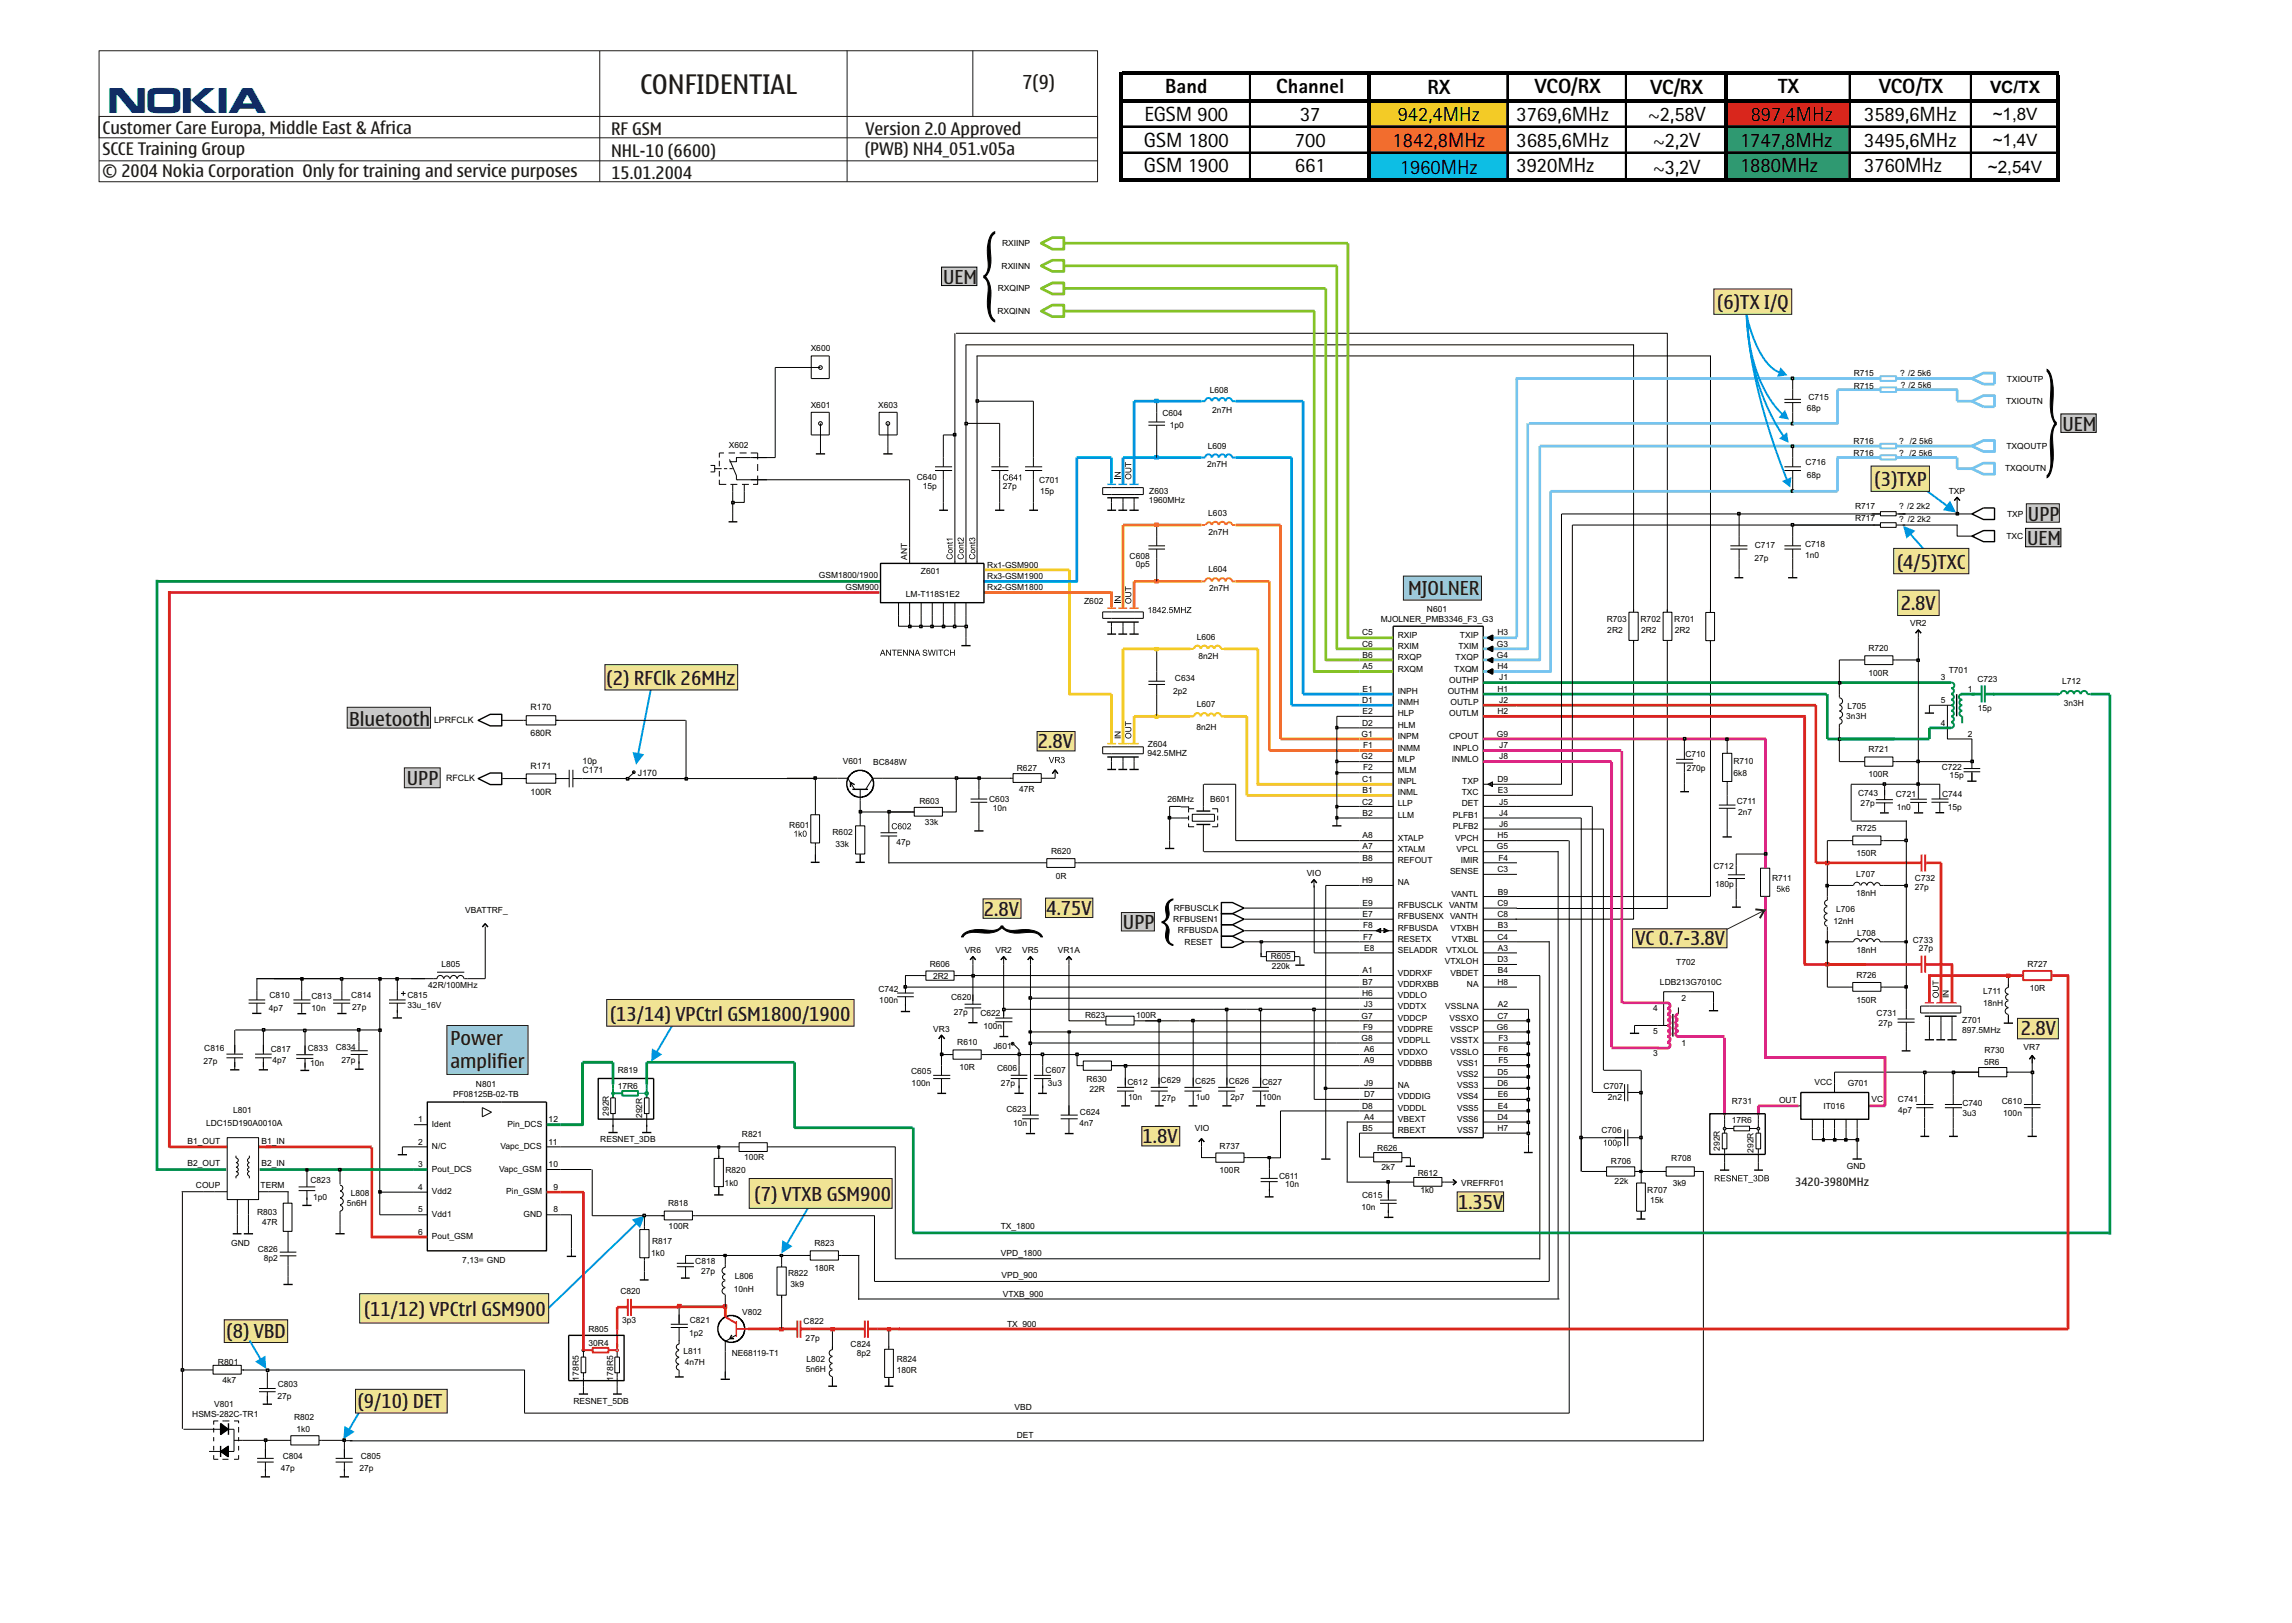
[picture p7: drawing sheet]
<svg xmlns="http://www.w3.org/2000/svg" width="420mm" height="297mm" viewBox="0 0 420 297" stroke-linecap="round" stroke-linejoin="round" font-family="sans-serif">
<defs><g id="words">
<text font-size="5.8" fill="#002ea3" x="19.8" y="20.7">nokia</text>
<text font-size="4.9" fill="#1f1a17" x="117.4" y="17.3">CONFIDENTIAL</text>
<g font-size="3.8">
<text x="213.6" y="17">Band</text>
<text x="234" y="17">Channel</text>
<text x="261.7" y="17.3">RX</text>
<text x="281.3" y="17">VCO/RX</text>
<text x="302.5" y="17.3">VC/RX</text>
<text x="326" y="17">TX</text>
<text x="344.5" y="17">VCO/TX</text>
<text x="209.8" y="22.1">EGSM 900</text>
<text x="238.3" y="22.1">37</text>
<text x="256.2" y="22.1">942,4MHz</text>
<text x="278" y="22.1">3769,6MHz</text>
<text x="302.1" y="22.1">~2,58V</text>
<text x="320.9" y="22.1">897,4MHz</text>
<text x="341.7" y="22.1">3589,6MHz</text>
<text x="209.7" y="26.9">GSM 1800</text>
<text x="237.4" y="26.9">700</text>
<text x="255.3" y="26.9">1842,8MHz</text>
<text x="278" y="26.9">3685,6MHz</text>
<text x="303.1" y="26.9">~2,2V</text>
<text x="319" y="26.9">1747,8MHz</text>
<text x="341.7" y="26.9">3495,6MHz</text>
<text x="209.7" y="31.6">GSM 1900</text>
<text x="237.4" y="31.6">661</text>
<text x="256.6" y="31.8">1960MHz</text>
<text x="278" y="31.6">3920MHz</text>
<text x="303.1" y="31.8">~3,2V</text>
<text x="319" y="31.6">1880MHz</text>
<text x="341.7" y="31.6">3760MHz</text>
</g>
<g font-size="3.5" fill="#1f1a17">
<text x="187.5" y="16.3">7(9)</text>
<text x="172.9" y="52">UEM</text>
<text x="314.8" y="56.7">(6)TX I/Q</text>
<text x="378.1" y="78.9">UEM</text>
<text x="343.6" y="89.1">(3)TXP</text>
<text x="371.7" y="95.4">UPP</text>
<text x="371.6" y="99.9">UEM</text>
<text x="347.8" y="104.2">(4/5)TXC</text>
<text x="258.1" y="109.1">MJOLNER</text>
<text x="348.4" y="111.8">2.8V</text>
<text x="111.2" y="125.5">(2) RFClk 26MHz</text>
<text x="64" y="133">Bluetooth</text>
<text x="190.3" y="137.1">2.8V</text>
<text x="74.6" y="143.9">UPP</text>
<text x="180.4" y="167.8">2.8V</text>
<text x="191.8" y="167.7">4.75V</text>
<text x="205.9" y="170.3">UPP</text>
<text x="299.8" y="173.2">VC 0.7-3.8V</text>
<text x="82.6" y="191.4">Power</text>
<text x="111.8" y="187.1">(13/14) VPCtrl GSM1800/1900</text>
<text x="370.5" y="189.7">2.8V</text>
<text x="82.6" y="195.8">amplifier</text>
<text x="209.5" y="209.5">1.8V</text>
<text x="138.3" y="220">(7) VTXB GSM900</text>
<text x="267.3" y="221.5">1.35V</text>
<text x="41.5" y="245.2">(8) VBD</text>
<text x="66.7" y="241.1">(11/12) VPCtrl GSM900</text>
<text x="65.6" y="258">(9/10) DET</text>
</g>
<g font-size="3.2" fill="#1f1a17">
<text x="18.8" y="28.5">SCCE Training Group</text>
<text x="18.8" y="24.6">Customer Care Europa, Middle East &amp; Africa</text>
<text x="112" y="28.8">NHL-10 (6600)</text>
<text x="112" y="24.8">RF GSM</text>
<text x="158.5" y="28.4">(PWB) NH4_051.v05a</text>
<text x="158.7" y="24.8">Version 2.0 Approved</text>
<text x="18.8" y="32.4">© 2004 Nokia Corporation Only for training and service purposes</text>
<text x="112.1" y="32.8">15.01.2004</text>
</g>
<g font-size="3.1">
<text x="364.8" y="17.1">VC/TX</text>
<text x="365.3" y="21.9">~1,8V</text>
<text x="365.3" y="26.7">~1,4V</text>
<text x="364.4" y="31.6">~2,54V</text>
</g>
<text font-size="2.1" fill="#1f1a17" x="329.1" y="217.2">3420-3980MHz</text>
<g font-size="1.6">
<text x="97.3" y="130.2">R170</text>
<text x="79.6" y="132.4">LPRFCLK</text>
<text x="97.3" y="134.9">680R</text>
<text x="81.8" y="143.2">RFCLK</text>
<text x="97.3" y="140.9">R171</text>
<text x="106.8" y="141.7">C171</text>
<text x="106.8" y="140">10p</text>
<text x="117" y="142.1">J170</text>
<text x="97.3" y="145.7">100R</text>
</g>
<g font-size="1.5">
<text x="183.7" y="45.1">RXIINP</text>
<text x="182.9" y="53.4">RXQINP</text>
<text x="183.6" y="49.2">RXIINN</text>
<text x="182.8" y="57.5">RXQINN</text>
<text x="148.6" y="64.4">X600</text>
<text x="339.8" y="71.2">R715</text>
<text x="339.8" y="68.9">R715</text>
<text x="348.3" y="68.9">? /2 5k6</text>
<text x="348.4" y="71.1">? /2 5k6</text>
<text x="367.9" y="69.9">TXIOUTP</text>
<text x="148.6" y="74.7">X601</text>
<text x="161" y="74.7">X603</text>
<text x="213.1" y="76.2">C604</text>
<text x="221.8" y="72.1">L608</text>
<text x="222.2" y="75.7">2n7H</text>
<text x="331.2" y="75.3">68p</text>
<text x="331.5" y="73.3">C715</text>
<text x="367.7" y="74.1">TXIOUTN</text>
<text x="133.6" y="82.1">X602</text>
<text x="214.5" y="78.3">1p0</text>
<text x="221.4" y="82.3">L609</text>
<text x="339.8" y="83.6">R716</text>
<text x="339.8" y="81.3">R716</text>
<text x="348.2" y="81.3">?</text>
<text x="348.2" y="83.6">? /2 5k6</text>
<text x="350.1" y="81.3">/2 5k6</text>
<text x="367.8" y="82.3">TXQOUTP</text>
<text x="168" y="87.9">C640</text>
<text x="169.2" y="89.5">15p</text>
<text x="183.8" y="89.6">27p</text>
<text x="190.5" y="88.4">C701</text>
<text x="221.3" y="85.7">2n7H</text>
<text x="331" y="85.1">C716</text>
<text x="331.2" y="87.6">68p</text>
<text x="367.6" y="86.3">TXQOUTN</text>
<text x="190.7" y="90.4">15p</text>
<text x="210.6" y="92.1">1960MHz</text>
<text x="210.7" y="90.4">Z603</text>
<text x="221.5" y="94.5">L603</text>
<text x="340.1" y="95.5">R717</text>
<text x="340.1" y="93.3">R717</text>
<text x="348.2" y="93.3">? /2 2k2</text>
<text x="348.2" y="95.6">? /2 2k2</text>
<text x="357.3" y="90.4">TXP</text>
<text x="367.9" y="94.7">TXP</text>
<text x="221.5" y="98">2n7H</text>
<text x="321.7" y="100.4">C717</text>
<text x="330.9" y="100.2">C718</text>
<text x="367.8" y="98.8">TXC</text>
<text x="150.1" y="105.9">GSM1800/1900</text>
<text x="166.3" y="102.6" transform="rotate(-90 166.3 102.6)">ANT</text>
<text x="168.8" y="105.3">Z601</text>
<text x="181" y="106.1">Rx3-GSM1900</text>
<text x="181" y="104.1">Rx1-GSM900</text>
<text x="207.1" y="102.4">C608</text>
<text x="208.2" y="103.9">0p5</text>
<text x="221.5" y="104.8">L604</text>
<text x="321.6" y="102.7">27p</text>
<text x="330.9" y="102.2">1n0</text>
<text x="155" y="108.1">GSM900</text>
<text x="166.1" y="109.3">LM-T118S1E2</text>
<text x="181" y="108.1">Rx2-GSM1800</text>
<text x="198.7" y="110.7">Z602</text>
<text x="221.6" y="108.3">2n7H</text>
<text x="253.1" y="114">MJOLNER_PMB3346_F3_G3</text>
<text x="261.6" y="112.1">N601</text>
<text x="219.4" y="117.3">L606</text>
<text x="249.7" y="116.4">C5</text>
<text x="249.7" y="118.5">C6</text>
<text x="256.2" y="116.9">RXIP</text>
<text x="256.2" y="118.9">RXIM</text>
<text x="267.4" y="118.9">TXIM</text>
<text x="267.6" y="116.9">TXIP</text>
<text x="274.4" y="118.5">G3</text>
<text x="274.5" y="116.4">H3</text>
<text x="294.6" y="114">R703</text>
<text x="294.6" y="116">2R2</text>
<text x="300.7" y="114">R702</text>
<text x="300.8" y="116">2R2</text>
<text x="306.9" y="114.1">R701</text>
<text x="307" y="116">2R2</text>
<text x="342.5" y="119.3">R720</text>
<text x="350.1" y="114.7">VR2</text>
<text x="215.4" y="124.8">C634</text>
<text x="219.7" y="120.8">8n2H</text>
<text x="249.8" y="120.6">B6</text>
<text x="249.8" y="122.6">A5</text>
<text x="256.2" y="120.9">RXQP</text>
<text x="256.2" y="123">RXQM</text>
<text x="265.6" y="125.1">OUTHP</text>
<text x="266.6" y="123">TXQM</text>
<text x="266.8" y="120.9">TXQP</text>
<text x="274.4" y="120.6">G4</text>
<text x="274.5" y="122.6">H4</text>
<text x="274.8" y="124.7">J1</text>
<text x="342.5" y="123.9">100R</text>
<text x="355.8" y="124.7">3</text>
<text x="357.2" y="123.3">T701</text>
<text x="362.5" y="125">C723</text>
<text x="378" y="125.4">L712</text>
<text x="215.1" y="127.1">2p2</text>
<text x="219.4" y="129.6">L607</text>
<text x="249.7" y="128.8">D1</text>
<text x="249.8" y="130.8">E2</text>
<text x="249.8" y="126.8">E1</text>
<text x="256.2" y="129.2">INMH</text>
<text x="256.2" y="131.3">HLP</text>
<text x="256.2" y="127.2">INPH</text>
<text x="265.4" y="127.2">OUTHM</text>
<text x="265.6" y="131.3">OUTLM</text>
<text x="265.9" y="129.2">OUTLP</text>
<text x="274.5" y="130.8">H2</text>
<text x="274.5" y="126.8">H1</text>
<text x="274.8" y="128.8">J2</text>
<text x="338.5" y="131.8">3n3H</text>
<text x="338.7" y="130">L705</text>
<text x="355.8" y="128.8">5</text>
<text x="360.7" y="126.8">1</text>
<text x="362.6" y="130.2">15p</text>
<text x="378.3" y="129.3">3n3H</text>
<text x="205.4" y="135.4" transform="rotate(-90 205.4 135.4)">IN</text>
<text x="210.4" y="136.9">Z604</text>
<text x="219.3" y="133.8">8n2H</text>
<text x="249.6" y="135">G1</text>
<text x="249.7" y="133">D2</text>
<text x="249.9" y="137.1">F1</text>
<text x="256.2" y="133.4">HLM</text>
<text x="256.2" y="137.5">INMM</text>
<text x="256.2" y="135.4">INPM</text>
<text x="265.6" y="135.4">CPOUT</text>
<text x="266.4" y="137.5">INPLO</text>
<text x="274.4" y="135">G9</text>
<text x="274.8" y="137.1">J7</text>
<text x="342.5" y="137.9">R721</text>
<text x="355.8" y="133">4</text>
<text x="360.7" y="135">2</text>
<text x="154.5" y="139.9">V601</text>
<text x="160.1" y="140.1">BC848W</text>
<text x="186.4" y="141.3">R627</text>
<text x="210.4" y="138.5">942.5MHZ</text>
<text x="249.6" y="139.1">G2</text>
<text x="249.7" y="143.3">C1</text>
<text x="249.9" y="141.2">F2</text>
<text x="256.2" y="143.7">INPL</text>
<text x="256.2" y="141.6">MLM</text>
<text x="256.2" y="139.6">MLP</text>
<text x="266.2" y="139.6">INMLO</text>
<text x="268" y="143.7">TXP</text>
<text x="274.5" y="143.3">D9</text>
<text x="274.8" y="139.1">J8</text>
<text x="309" y="138.7">C710</text>
<text x="309.2" y="141.4">270p</text>
<text x="317.8" y="140">R710</text>
<text x="317.8" y="142.2">6k8</text>
<text x="342.5" y="142.4">100R</text>
<text x="355.9" y="141">C722</text>
<text x="357.4" y="142.6">15p</text>
<text x="168.5" y="147.3">R603</text>
<text x="181.3" y="146.9">C603</text>
<text x="182" y="148.6">10n</text>
<text x="186.8" y="145.1">47R</text>
<text x="214" y="147">26MHz</text>
<text x="221.9" y="147">B601</text>
<text x="249.7" y="147.4">C2</text>
<text x="249.8" y="149.5">B2</text>
<text x="249.8" y="145.3">B1</text>
<text x="256.2" y="147.8">LLP</text>
<text x="256.2" y="149.9">LLM</text>
<text x="256.2" y="145.7">INML</text>
<text x="266.3" y="149.9">PLFB1</text>
<text x="268" y="145.7">TXC</text>
<text x="268" y="147.8">DET</text>
<text x="274.6" y="145.3">E3</text>
<text x="274.8" y="149.5">J4</text>
<text x="274.8" y="147.4">J5</text>
<text x="318.4" y="147.2">C711</text>
<text x="318.6" y="149.3">2n7</text>
<text x="340.6" y="145.8">C743</text>
<text x="341.1" y="147.7">27p</text>
<text x="347.5" y="146.1">C721</text>
<text x="347.7" y="148.4">1n0</text>
<text x="356" y="146">C744</text>
<text x="357.1" y="148.4">15p</text>
<text x="144.7" y="151.7">R601</text>
<text x="152.6" y="153">R602</text>
<text x="153.1" y="155.2">33k</text>
<text x="164.3" y="154.8">47p</text>
<text x="169.5" y="151.2">33k</text>
<text x="249.8" y="155.6">A7</text>
<text x="249.8" y="153.6">A8</text>
<text x="256.2" y="154">XTALP</text>
<text x="266.3" y="151.9">PLFB2</text>
<text x="266.8" y="154">VPCH</text>
<text x="274.4" y="155.6">G5</text>
<text x="274.5" y="153.6">H5</text>
<text x="274.8" y="151.5">J6</text>
<text x="340.3" y="152.3">R725</text>
<text x="192.7" y="156.5">R620</text>
<text x="193.5" y="161">0R</text>
<text x="239.5" y="160.6">VIO</text>
<text x="249.7" y="161.8">H9</text>
<text x="249.8" y="157.7">B8</text>
<text x="256.2" y="156.1">XTALM</text>
<text x="256.2" y="158.1">REFOUT</text>
<text x="265.8" y="160.2">SENSE</text>
<text x="267" y="156.1">VPCL</text>
<text x="267.8" y="158.1">IMIR</text>
<text x="274.5" y="159.8">C3</text>
<text x="274.7" y="157.7">F4</text>
<text x="314.1" y="159.3">C712</text>
<text x="324.9" y="161.4">R711</text>
<text x="340.3" y="160.6">L707</text>
<text x="340.3" y="156.9">150R</text>
<text x="351" y="161.4">C732</text>
<text x="85.3" y="167.4">VBATTRF_</text>
<text x="215.2" y="166.9">RFBUSCLK</text>
<text x="249.8" y="166">E9</text>
<text x="256.2" y="166.4">RFBUSCLK</text>
<text x="256.2" y="162.2">NA</text>
<text x="265.6" y="166.4">VANTM</text>
<text x="266.1" y="164.3">VANTL</text>
<text x="274.5" y="166">C9</text>
<text x="274.6" y="163.9">B9</text>
<text x="314.4" y="162.6">180p</text>
<text x="336.6" y="167.2">L706</text>
<text x="340.2" y="164.1">18nH</text>
<text x="351" y="163">27p</text>
<text x="215.1" y="169">RFBUSEN1</text>
<text x="215.9" y="171">RFBUSDA</text>
<text x="217.2" y="173.1">RESET</text>
<text x="249.8" y="168">E7</text>
<text x="249.9" y="172.2">F7</text>
<text x="249.9" y="170.1">F8</text>
<text x="256.2" y="168.4">RFBUSENX</text>
<text x="256.2" y="172.6">RESETX</text>
<text x="256.2" y="170.5">RFBUSDA</text>
<text x="265.8" y="168.4">VANTH</text>
<text x="265.9" y="170.5">VTXBH</text>
<text x="266.2" y="172.6">VTXBL</text>
<text x="274.5" y="172.2">C4</text>
<text x="274.5" y="168">C8</text>
<text x="274.6" y="170.1">B3</text>
<text x="336.1" y="169.4">12nH</text>
<text x="340.4" y="171.5">L708</text>
<text x="350.7" y="172.7">C733</text>
<text x="80.9" y="177.1">L805</text>
<text x="170.4" y="177.2">R606</text>
<text x="171" y="179.4">2R2</text>
<text x="176.8" y="174.6">VR6</text>
<text x="182.5" y="174.6">VR2</text>
<text x="187.4" y="174.6">VR5</text>
<text x="193.9" y="174.6">VR1A</text>
<text x="232.9" y="175.8">R605</text>
<text x="233.1" y="177.6">220k</text>
<text x="249.8" y="178.3">A1</text>
<text x="250.1" y="174.2">E8</text>
<text x="256.2" y="178.8">VDDRXF</text>
<text x="256.2" y="174.6">SELADDR</text>
<text x="264.9" y="176.7">VTXLOH</text>
<text x="265.1" y="174.6">VTXLOL</text>
<text x="265.9" y="178.8">VBDET</text>
<text x="274.5" y="176.3">D3</text>
<text x="274.6" y="178.3">B4</text>
<text x="274.6" y="174.2">A3</text>
<text x="307.3" y="176.8">T702</text>
<text x="340.3" y="174.6">18nH</text>
<text x="340.3" y="179.2">R726</text>
<text x="351.8" y="174.3">27p</text>
<text x="371.6" y="177.2">R727</text>
<text x="49.3" y="185.3">4p7</text>
<text x="49.4" y="182.9">C810</text>
<text x="57.1" y="183.1">C813</text>
<text x="57.1" y="185.2">10n</text>
<text x="64.4" y="182.9">C814</text>
<text x="64.6" y="185.1">27p</text>
<text x="74.7" y="182.9">C815</text>
<text x="74.7" y="184.7">33u_16V</text>
<text x="78.5" y="181.1">42R/100MHz</text>
<text x="161" y="181.8">C742</text>
<text x="161.2" y="183.9">100n</text>
<text x="174.4" y="183.2">C620</text>
<text x="249.7" y="182.5">H6</text>
<text x="249.8" y="180.5">B7</text>
<text x="250" y="184.5">J3</text>
<text x="256.2" y="180.9">VDDRXBB</text>
<text x="256.2" y="182.9">VDDLO</text>
<text x="256.2" y="184.9">VDDTX</text>
<text x="265" y="184.9">VSSLNA</text>
<text x="268.9" y="180.9">NA</text>
<text x="274.5" y="180.5">H8</text>
<text x="274.6" y="184.5">A2</text>
<text x="303" y="185.3">4</text>
<text x="304.3" y="180.6">LDB213G7010C</text>
<text x="308.2" y="183.4">2</text>
<text x="340.3" y="183.8">150R</text>
<text x="357.2" y="182.9" transform="rotate(-90 357.2 182.9)">IN</text>
<text x="363.5" y="184.3">18nH</text>
<text x="363.5" y="182.1">L711</text>
<text x="372.1" y="181.6">10R</text>
<text x="171.1" y="189.1">VR3</text>
<text x="174.9" y="186">27p</text>
<text x="175.5" y="191.5">R610</text>
<text x="179.7" y="186.2">C622</text>
<text x="180.3" y="188.6">100n</text>
<text x="198.9" y="186.5">R623</text>
<text x="208.3" y="186.6">100R</text>
<text x="249.6" y="186.6">G7</text>
<text x="249.6" y="190.8">G8</text>
<text x="249.9" y="188.7">F9</text>
<text x="256.2" y="187.1">VDDCP</text>
<text x="256.2" y="191.1">VDDPLL</text>
<text x="256.2" y="189.1">VDDPRE</text>
<text x="265.7" y="187.1">VSSXO</text>
<text x="265.8" y="189.1">VSSCP</text>
<text x="266" y="191.1">VSSTX</text>
<text x="274.4" y="188.7">G6</text>
<text x="274.5" y="186.6">C7</text>
<text x="274.7" y="190.8">F3</text>
<text x="303" y="189.5">5</text>
<text x="308.2" y="191.6">1</text>
<text x="344" y="186.1">C731</text>
<text x="344.4" y="188.1">27p</text>
<text x="359.7" y="189.3">897.5MHz</text>
<text x="359.7" y="187.5">Z701</text>
<text x="37.3" y="195">27p</text>
<text x="37.5" y="192.6">C816</text>
<text x="49.6" y="192.8">C817</text>
<text x="49.9" y="194.7">4p7</text>
<text x="56.4" y="192.6">C833</text>
<text x="56.9" y="195.4">10n</text>
<text x="61.5" y="192.4">C834</text>
<text x="62.6" y="194.7">27p</text>
<text x="113.2" y="196.7">R819</text>
<text x="167" y="196.8">C605</text>
<text x="175.9" y="196.1">10R</text>
<text x="182.1" y="192.3">J601</text>
<text x="182.8" y="196.2">C606</text>
<text x="191.7" y="196.5">C607</text>
<text x="250.1" y="192.8">A6</text>
<text x="250.1" y="194.8">A9</text>
<text x="256.2" y="193.2">VDDXO</text>
<text x="256.2" y="195.3">VDDBBB</text>
<text x="265.9" y="193.2">VSSLO</text>
<text x="267.1" y="197.4">VSS2</text>
<text x="267.1" y="195.3">VSS1</text>
<text x="274.5" y="197">D5</text>
<text x="274.7" y="194.8">F5</text>
<text x="274.7" y="192.8">F6</text>
<text x="303" y="193.5">3</text>
<text x="363.7" y="195.2">5R6</text>
<text x="363.8" y="193">R730</text>
<text x="371" y="192.4">VR7</text>
<text x="42.7" y="204">L801</text>
<text x="83.1" y="201.1">PF08125B-02-TB</text>
<text x="87.2" y="199.2">N801</text>
<text x="113.2" y="199.5">17R6</text>
<text x="167.1" y="199">100n</text>
<text x="183.5" y="199">27p</text>
<text x="184.5" y="203.7">C623</text>
<text x="192.1" y="199">3u3</text>
<text x="199.2" y="198.3">R630</text>
<text x="199.7" y="200.2">22R</text>
<text x="206.7" y="198.9">C612</text>
<text x="206.8" y="201.6">10n</text>
<text x="212.8" y="198.5">C629</text>
<text x="213" y="201.7">27p</text>
<text x="219.1" y="198.7">C625</text>
<text x="219.2" y="201.5">1u0</text>
<text x="225.3" y="198.6">C626</text>
<text x="225.6" y="201.6">2p7</text>
<text x="231.4" y="198.7">C627</text>
<text x="231.4" y="201.5">100n</text>
<text x="249.7" y="203.1">D8</text>
<text x="250.1" y="201">D7</text>
<text x="250.1" y="199">J9</text>
<text x="256.2" y="201.5">VDDDIG</text>
<text x="256.2" y="203.6">VDDDL</text>
<text x="256.2" y="199.4">NA</text>
<text x="267.1" y="199.4">VSS3</text>
<text x="267.1" y="203.6">VSS5</text>
<text x="267.1" y="201.5">VSS4</text>
<text x="274.5" y="199">D6</text>
<text x="274.6" y="203.1">E4</text>
<text x="274.6" y="201">E6</text>
<text x="293.9" y="199.5">C707</text>
<text x="294.8" y="201.6">2n2</text>
<text x="317.5" y="202.3">R731</text>
<text x="326.1" y="202.1">OUT</text>
<text x="332.6" y="198.8">VCC</text>
<text x="334.2" y="203.2">IT016</text>
<text x="338.7" y="199">G701</text>
<text x="343.1" y="202">VC</text>
<text x="347.9" y="201.9">C741</text>
<text x="347.9" y="203.9">4p7</text>
<text x="359.8" y="202.6">C740</text>
<text x="367" y="202.3">C610</text>
<text x="34.4" y="209.6">B1_OUT</text>
<text x="37.8" y="206.3">LDC15D190A0010A</text>
<text x="47.9" y="209.6">B1_IN</text>
<text x="76.6" y="205.7">1</text>
<text x="76.6" y="209.7">2</text>
<text x="79.2" y="206.4">Ident</text>
<text x="93.1" y="206.4">Pin_DCS</text>
<text x="100.6" y="209.7">11</text>
<text x="100.6" y="205.7">12</text>
<text x="110" y="209.3">RESNET_3DB</text>
<text x="111.6" y="204.4" transform="rotate(-90 111.6 204.4)">292R</text>
<text x="117.7" y="204.9" transform="rotate(-90 117.7 204.9)">292R</text>
<text x="136" y="208.4">R821</text>
<text x="185.7" y="206.4">10n</text>
<text x="197.9" y="206.3">4n7</text>
<text x="198" y="204.3">C624</text>
<text x="219" y="207.2">VIO</text>
<text x="249.8" y="207.3">B5</text>
<text x="250.1" y="205.2">A4</text>
<text x="256.2" y="207.6">RBEXT</text>
<text x="256.2" y="205.6">VBEXT</text>
<text x="267.1" y="207.6">VSS7</text>
<text x="267.1" y="205.6">VSS6</text>
<text x="274.5" y="207.3">H7</text>
<text x="274.5" y="205.2">D4</text>
<text x="293.6" y="207.7">C706</text>
<text x="317.5" y="205.8">17R6</text>
<text x="359.8" y="204.6">3u3</text>
<text x="367.2" y="204.5">100n</text>
<text x="34.4" y="213.6">B2_OUT</text>
<text x="47.9" y="213.6">B2_IN</text>
<text x="76.6" y="213.9">3</text>
<text x="79.2" y="214.7">Pout_DCS</text>
<text x="79.2" y="210.6">N/C</text>
<text x="91.5" y="214.7">Vapc_GSM</text>
<text x="91.8" y="210.6">Vapc_DCS</text>
<text x="100.6" y="213.9">10</text>
<text x="133" y="215">R820</text>
<text x="136.4" y="212.5">100R</text>
<text x="223.6" y="215">100R</text>
<text x="223.6" y="210.5">R737</text>
<text x="252.5" y="210.8">R626</text>
<text x="253.3" y="214.4">2k7</text>
<text x="259.9" y="215.4">R612</text>
<text x="295.3" y="213.2">R706</text>
<text x="306.4" y="212.7">R708</text>
<text x="315.3" y="210.9" transform="rotate(-90 315.3 210.9)">292R</text>
<text x="321.5" y="211.2" transform="rotate(-90 321.5 211.2)">292R</text>
<text x="338.6" y="214.2">GND</text>
<text x="35.9" y="217.8">COUP</text>
<text x="47.8" y="217.8">TERM</text>
<text x="56.9" y="216.7">C823</text>
<text x="57.4" y="219.8">1p0</text>
<text x="63.6" y="220.9">5n6H</text>
<text x="64.3" y="219.1">L808</text>
<text x="76.6" y="218">4</text>
<text x="79.2" y="218.9">Vdd2</text>
<text x="92.8" y="218.9">Pin_GSM</text>
<text x="101.4" y="218">9</text>
<text x="122.5" y="221.1">R818</text>
<text x="132.8" y="217.4">1k0</text>
<text x="234.5" y="216">C611</text>
<text x="235.6" y="217.5">10n</text>
<text x="249.6" y="221.8">10n</text>
<text x="249.7" y="219.5">C615</text>
<text x="260.4" y="218.7">1k0</text>
<text x="267.8" y="217.2">VREFRF01</text>
<text x="296" y="217">22k</text>
<text x="302" y="218.6">R707</text>
<text x="302.5" y="220.4">15k</text>
<text x="306.6" y="217.4">3k9</text>
<text x="47.1" y="222.7">R803</text>
<text x="48.1" y="224.5">47R</text>
<text x="76.6" y="222.2">5</text>
<text x="76.6" y="226.3">6</text>
<text x="79.2" y="223">Vdd1</text>
<text x="79.2" y="227.1">Pout_GSM</text>
<text x="96" y="223">GND</text>
<text x="101.4" y="222.2">8</text>
<text x="119.5" y="227.9">R817</text>
<text x="122.6" y="225.2">100R</text>
<text x="183.4" y="225.2">TX_1800</text>
<text x="42.4" y="228.3">GND</text>
<text x="47.2" y="229.5">C826</text>
<text x="48.4" y="231">8p2</text>
<text x="84.8" y="231.4">7,13= GND</text>
<text x="119.4" y="230.1">1k0</text>
<text x="127.4" y="231.6">C818</text>
<text x="128.6" y="233.4">27p</text>
<text x="144.5" y="233.8">R822</text>
<text x="149.3" y="232.9">180R</text>
<text x="149.3" y="228.4">R823</text>
<text x="183.5" y="230.1">VPD_1800</text>
<text x="113.7" y="237.2">C820</text>
<text x="134.5" y="236.7">10nH</text>
<text x="134.7" y="234.4">L806</text>
<text x="144.9" y="235.8">3k9</text>
<text x="183.6" y="234.2">VPD_900</text>
<text x="183.8" y="237.6">VTXB_900</text>
<text x="107.9" y="244">R805</text>
<text x="114.1" y="242.4">3p3</text>
<text x="126.3" y="244.7">1p2</text>
<text x="126.5" y="242.3">C821</text>
<text x="136" y="240.9">V802</text>
<text x="147.3" y="242.6">C822</text>
<text x="147.7" y="245.8">27p</text>
<text x="184.6" y="243.1">TX_900</text>
<text x="39.9" y="250.1">R801</text>
<text x="107.9" y="246.7">30R4</text>
<text x="125.3" y="248.2">L811</text>
<text x="125.5" y="250.2">4n7H</text>
<text x="134.1" y="248.5">NE68119-T1</text>
<text x="147.7" y="251.4">5n6H</text>
<text x="147.8" y="249.5">L802</text>
<text x="155.9" y="246.9">C824</text>
<text x="157" y="248.5">8p2</text>
<text x="164.4" y="249.5">R824</text>
<text x="164.4" y="251.6">180R</text>
<text x="39.3" y="257.9">V801</text>
<text x="40.8" y="253.4">4k7</text>
<text x="50.9" y="256.3">27p</text>
<text x="50.9" y="254.1">C803</text>
<text x="105.1" y="257.3">RESNET_5DB</text>
<text x="106.1" y="253" transform="rotate(-90 106.1 253)">178R5</text>
<text x="112.4" y="253" transform="rotate(-90 112.4 253)">178R5</text>
<text x="35.2" y="259.7">HSMS-282C-TR1</text>
<text x="53.9" y="260.1">R802</text>
<text x="54.4" y="262.3">1k0</text>
<text x="186" y="258.4">VBD</text>
<text x="186.4" y="263.6">DET</text>
<text x="51.5" y="269.5">47p</text>
<text x="51.8" y="267.3">C804</text>
<text x="65.9" y="269.5">27p</text>
<text x="66.1" y="267.3">C805</text>
</g>
</g></defs>
<path d="M369.8 186.6h7.5v3.8h-7.5z" fill-rule="evenodd" fill="#f0e394" stroke="#1f1a17" stroke-width=".18"/>
<path d="M348.9 96.3l2.2 .9-1.6 1.5z" fill="#0094de"/>
<path d="M350.1 98l.3-.2 2.5 2.8-.3 .2z" fill="#0094de"/>
<g fill="#9ec9d9" stroke="#1f1a17" stroke-width=".18">
<path d="M81.9 187.9h14.9v9h-14.9z" fill-rule="evenodd"/>
<path d="M257.3 105.6h14.3v4.4h-14.3z" fill-rule="evenodd"/>
</g>
<g fill="#0094de">
<path d="M357.5 91.7l1.1 2.2-2.4-.4z"/>
<path d="M115.8 223.5l2.4-.7-.9 2.2z"/>
<path d="M143.4 227.3l1.9 1.1-2.1 1.3z"/>
<path d="M119.5 192.1l1.9 1.1-2 1.3z"/>
</g>
<g fill="#0094de">
<path d="M352.6 89.3l4.4 3.2-.2 .3-4.4-3.2z"/>
<path d="M100.1 239.8l16.4-15.7 .3 .2-16.4 15.8z"/>
<path d="M148.6 220.2l.3 .2-4.5 7.6-.3-.2z"/>
<path d="M123.2 187.6l.3 .2-2.9 5-.4-.1z"/>
</g>
<path d="M111.2 183.1h45.4v4.9h-45.4z" fill-rule="evenodd" fill="#f0e394" stroke="#1f1a17" stroke-width=".18"/>
<path d="M115.9 137.8l2.2 .4-1.5 1.9z" fill="#0094de"/>
<path d="M119.1 126.3l.4 .1-2.3 11.7h-.4z" fill="#0094de"/>
<g fill="#f0e394" stroke="#1f1a17" stroke-width=".18">
<path d="M110.9 121.8h24.3v4.6h-24.3z" fill-rule="evenodd"/>
<path d="M267.1 218.4h8.5v3.6h-8.5z" fill-rule="evenodd"/>
</g>
<path d="M63.1 261.3l1.9 1.1-2 1.3z" fill="#0094de"/>
<path d="M65.9 258.4l.3 .2-2 3.4-.3-.2z" fill="#0094de"/>
<path d="M41.1 241.8h11.6v4.2h-11.6z" fill-rule="evenodd" fill="#f0e394" stroke="#1f1a17" stroke-width=".18"/>
<g fill="none" stroke="#000" stroke-width=".18">
<path d="M175.2 61.1h130.5M177 63.2h122.5M179 65.2h134.6M188.9 176.7v6.2M196 176.7v10.4h6.7M189 182.9h60.2M198.6 194.4h5.1v1.7h-5.1zM202.7 186.2h5.2v1.6h-5.2zM203.7 195.3h.6M204.8 199.9h3.1M204.8 199.2h3.1M206.3 195.3v3.9"/>
<path d="M206.3 199.9v2.8M207.9 187.1h4.6v12.1M210.9 199.9h3.2M210.9 199.2h3.2M212.5 199.9v2.7M217.1 199.9h3.2M217.1 199.2h3.2M218.7 187.1v12.1M218.7 199.9v2.7M223.3 199.9h3.1M223.3 199.2h3.1M224.9 184.9v14.3"/>
<path d="M224.9 199.9v2.6M228.6 184.9h20.6M229.6 199.9h3M229.6 199.2h3M231.1 184.9v14.3M231.1 199.9v2.7M240.9 184.8v16.6h8.3M220.3 208.6v1.5M220.3 208.6l-.6 .6M220.3 208.6l.5 .6M249.2 203.6h-14.5v8.6h-2M266.3 216.1l.6 .5-.6 .5"/>
<path d="M328.1 202.6h2"/>
</g>
<path d="M242.2 212.4h1.7M255.4 208.5h16.5" fill="none" stroke="#000" stroke-width=".25"/>
<path d="M242.8 199.2h.4v.4h-.4z" fill="#c2c2c2"/>
<path d="M242.8 199.2h.4v.4h-.4z" fill="none" stroke="#000" stroke-width=".25"/>
<path d="M243 162.2v50.1M204.3 195.3h2M243 199.4h6.2" fill="none" stroke="#000" stroke-width=".18"/>
<path d="M206.1 195.1h.4v.4h-.4z" fill="#c2c2c2"/>
<path d="M206.1 195.1h.4v.4h-.4z" fill="none" stroke="#000" stroke-width=".25"/>
<path d="M179.9 193.2h69.3M188.9 189.1h60.3M188.9 189.1v2M188.9 191.1h56.2M203.7 195.3h45.5M278.1 195.3h2.1M278.1 193.2h2.1M278.1 191.1h2.1M278.1 189.1h2.1" fill="none" stroke="#000" stroke-width=".18"/>
<path d="M212.3 186.8h.4v.4h-.4z" fill="#c2c2c2"/>
<path d="M212.3 186.8h.4v.4h-.4z" fill="none" stroke="#000" stroke-width=".25"/>
<path d="M209.9 187.1h6.3" fill="none" stroke="#000" stroke-width=".18"/>
<path d="M218.5 186.8h.4v.4h-.4z" fill="#c2c2c2"/>
<path d="M218.5 186.8h.4v.4h-.4z" fill="none" stroke="#000" stroke-width=".25"/>
<path d="M183.8 184.9h38.6M216.2 187.1h33M278.1 187.1h2.1" fill="none" stroke="#000" stroke-width=".18"/>
<path d="M224.7 184.8h.4v.4h-.4z" fill="#c2c2c2"/>
<path d="M224.7 184.8h.4v.4h-.4z" fill="none" stroke="#000" stroke-width=".25"/>
<path d="M222.4 184.9h6.2" fill="none" stroke="#000" stroke-width=".18"/>
<g fill="#c2c2c2">
<path d="M230.8 184.8h.5v.4h-.5z"/>
<path d="M240.7 184.8h.4v.4h-.4z"/>
</g>
<path d="M255.4 114.7h16.5M213.6 155.5h1.7M219.3 151.1h2.6M219.3 148.6h2.6M244.2 151.3h1.7M240.4 161.8l.5-.6 .5 .6M230.8 184.8h.5v.4h-.5zM240.7 184.8h.4v.4h-.4z" fill="none" stroke="#000" stroke-width=".25"/>
<g fill="none" stroke="#000" stroke-width=".18">
<path d="M202.1 136.8h7.5v1.3h-7.5zM203.7 138.7v.9M205.9 138.7v.9M207.9 138.7v.9M197.6 158.1h51.6M214.4 149.9v5.6M214.4 147.8h2M216.4 147.9h1.5M216.4 149.9h1.5M217.9 150.9v.6h1M217.9 147.8v1.1M217.9 149.5v.8"/>
<path d="M217.9 148.2h1M218.6 149.2h4v1.3h-4zM220.6 143.7v4.9M220.6 151.1v5M220.7 156.1h28.5M222.2 148.2h1v.7M223.2 149.5v.8M223.2 150.9v.6h-1M226.5 143.7v10.3h22.7M175.3 178.8h73.9M178.3 176.7v2.1M228.1 172.6h21.1"/>
<path d="M228.1 166.4h21.1M228.2 168.4h21M228.2 170.5h21M240.4 161.8l.5-.6 .5 .6M240.9 161.2v1.4M240.9 162.2v12.4h8.3M243 162.2h6.2M166.1 180.9h83.1"/>
</g>
<path d="M218.2 131.3h.6M218.9 131.3a.59 .59 0 0 1 .6-.6 .59 .59 0 0 1 .6 .6M220.2 131.3a.59 .59 0 0 1 .6-.6 .59 .59 0 0 1 .6 .6M221.5 131.3a.51 .51 0 0 1 .5-.5 .51 .51 0 0 1 .5 .5M222.6 131.3a.59 .59 0 0 1 .6-.6 .59 .59 0 0 1 .6 .6h.6" fill="none" stroke="#f7c400" stroke-width=".35"/>
<path d="M214.2 149.6h.4v.5h-.4z" fill="#c2c2c2"/>
<path d="M203 138.7h5.7M203 141h1.6M205 141h1.6M207 141h1.7M214.2 149.6h.4v.5h-.4z" fill="none" stroke="#000" stroke-width=".25"/>
<g fill="none" stroke="#000" stroke-width=".18">
<path d="M202.1 112.1h7.5v1.2h-7.5zM203.7 114v.7M205.9 114v.7M207.9 114v.7M203.7 139.6v1.4M205.9 139.6v1.4M207.9 139.6v1.4M210.5 125.4h3.1M210.5 124.8h3.1M212 123v1.8M212 125.4v1.8M214.4 147.8v2.1h2"/>
<path d="M220.7 143.7h5.8"/>
</g>
<path d="M212 118.9h-6.1v17.2M230.6 118.9v24.8M203.7 127.2v9M212 131.3h-4.1v4.8M228.6 131.3v14.4h26.6M230.4 143.7h24.8" fill="none" stroke="#f7c400" stroke-width=".5"/>
<path d="M203 136.3h1.6M205 136.3h3.7" fill="none" stroke="#f7c400" stroke-width=".25"/>
<path d="M220.3 106.5h.6a.59 .59 0 0 1 .6-.6 .59 .59 0 0 1 .6 .6M222.2 106.5a.59 .59 0 0 1 .6-.6 .59 .59 0 0 1 .6 .6M223.5 106.5a.59 .59 0 0 1 .6-.6 .59 .59 0 0 1 .6 .6 .59 .59 0 0 1 .6-.6 .59 .59 0 0 1 .5 .6h.7" fill="none" stroke="#e8781a" stroke-width=".35"/>
<path d="M218.2 118.9h.6M218.9 118.9a.59 .59 0 0 1 .6-.6 .59 .59 0 0 1 .6 .6M220.2 118.9a.59 .59 0 0 1 .6-.6 .59 .59 0 0 1 .6 .6M221.5 118.9a.51 .51 0 0 1 .5-.5 .51 .51 0 0 1 .5 .5M222.6 118.9a.59 .59 0 0 1 .6-.6 .59 .59 0 0 1 .6 .6h.6" fill="none" stroke="#f7c400" stroke-width=".35"/>
<path d="M234.7 96.2v39.2h14.5M232.7 106.5v31h16.5" fill="none" stroke="#e8781a" stroke-width=".5"/>
<path d="M211.8 131.1h.4v.4h-.4z" fill-rule="evenodd" fill="#c2c2c2" stroke="#f7c400" stroke-width=".35"/>
<path d="M211.8 131.1h.4v.4h-.4z" fill="none" stroke="#f7c400" stroke-width=".35"/>
<path d="M238.9 73.5v53.7h10.3M236.8 83.8v45.4h12.4" fill="none" stroke="#0094de" stroke-width=".5"/>
<path d="M196.1 104.4v22.8h7.6M212 131.3h6.2M224.4 131.3h4.2" fill="none" stroke="#f7c400" stroke-width=".5"/>
<path d="M203.7 114.7v1.5M205.9 114.7v1.5M207.9 114.7v1.5M212 118.9v4.1M212 127.2v4.1" fill="none" stroke="#000" stroke-width=".18"/>
<path d="M240.9 57v66M243 52.9v68h6.2M240.7 123h8.5" fill="none" stroke="#85c226" stroke-width=".5"/>
<path d="M206.3 132.2h.1v.3h1v.2h-1v.3h-.1zM206.3 133.2h.6a.44 .44 0 0 1 .5 .4 .44 .44 0 0 1-.5 .5h-.6v-.2h.6a.29 .29 0 0 0 .4-.2 .29 .29 0 0 0-.2-.3h-.8zM206.4 134.8a.42 .42 0 0 0 .8 0 .42 .42 0 0 0-.8 0zM206.3 134.8a.56 .56 0 0 1 1.1 0 .56 .56 0 0 1-1.1 0z" fill-rule="evenodd" fill="#000"/>
<path d="M203 114h5.7M203 116.2h1.6M205 116.2h1.6M207 116.2h1.7" fill="none" stroke="#000" stroke-width=".25"/>
<path d="M203 111.4h1.6M205 111.4h1.6M207 111.4h1.7" fill="none" stroke="#e8781a" stroke-width=".25"/>
<path d="M211.8 118.7h.4v.5h-.4z" fill-rule="evenodd" fill="#c2c2c2" stroke="#f7c400" stroke-width=".35"/>
<path d="M211.8 118.7h.4v.5h-.4z" fill="none" stroke="#f7c400" stroke-width=".35"/>
<path d="M245.1 48.7v70.2M247.1 44.6v72.3" fill="none" stroke="#85c226" stroke-width=".5"/>
<path d="M212 118.9h6.2M224.4 118.9h6.2" fill="none" stroke="#f7c400" stroke-width=".5"/>
<path d="M205.9 96.2v15.1M180.4 108.6h23.3M203.7 108.4v2.9M220.3 106.5h-12.4v4.8M226.5 106.5h6.2" fill="none" stroke="#e8781a" stroke-width=".5"/>
<g fill="#e8781a" stroke="#e8781a" stroke-width=".35">
<path d="M211.8 106.3h.4v.4h-.4z" fill-rule="evenodd"/>
<path d="M211.8 106.3h.4v.4h-.4z" fill-rule="evenodd"/>
</g>
<path d="M164.7 110.4v4.3h2M166.7 110.4v2.3M168.9 110.4v2.3M170.9 110.4v2.3M172.9 110.4v2.3M175 110.4v2.3M177.1 110.4v7.9M180.4 106.5h2.9M212 102.4v4.1" fill="none" stroke="#000" stroke-width=".18"/>
<g fill="#000">
<path d="M204.3 110.4h1.1v.1h-1.1z"/>
<path d="M204.3 109.3h1.1v.1l-.8 .6h.8v.1h-1.1v-.1l.9-.6h-.9z" fill-rule="evenodd"/>
<path d="M206.3 107.4h.1v.4h1v.2h-1v.3h-.1zM206.3 108.5h.6a.44 .44 0 0 1 .5 .4 .44 .44 0 0 1-.5 .5h-.6v-.2h.6a.29 .29 0 0 0 .4-.2 .29 .29 0 0 0-.2-.3l-.8-.1zM206.4 110a.42 .42 0 0 0 .8 0 .42 .42 0 0 0-.8 0zM206.3 110.1a.56 .56 0 0 1 1.1 0 .56 .56 0 0 1-1.1 0z" fill-rule="evenodd"/>
<path d="M217.6 111.2h.8l-.7 1h.7v.1h-.9l.7-.9h-.6zM216.5 111.2h.1v.5h.6v-.5h.2v1.1h-.2v-.5h-.6v.5h-.1zM215.2 111.2h.2l.3 1 .4-1h.2v1.1h-.2v-.9l-.3 .9h-.1l-.4-.9v.9h-.1zM214.4 111.2h.6v.2h-.5v.3a.37 .37 0 0 1 .5 .1 .37 .37 0 0 1-.3 .5 .37 .37 0 0 1-.4-.3h.1a.23 .23 0 0 0 .4 .1 .23 .23 0 0 0 0-.3 .23 .23 0 0 0-.4 0h-.1zM213.9 112.2h.2v.1h-.2zM213.1 111.3a.38 .38 0 0 1 .6 .2 .38 .38 0 0 1-.3 .5l-.2 .2h.5v.1h-.7l.1-.2a.5 .5 0 0 0 .3-.8l-.4 .2zM212.6 111.4l-.4 .5h.4zM212.6 111.2h.1v.7h.2v.2h-.2v.2h-.1v-.2h-.5zM211.4 112a.25 .25 0 0 0 .5 0 .25 .25 0 0 0-.5 0zM211.5 111.5a.18 .18 0 0 0 .3 0 .18 .18 0 0 0-.3 0zM211.4 111.3a.3 .3 0 0 1 .5 0 .3 .3 0 0 1-.1 .4 .33 .33 0 0 1 .1 .5 .33 .33 0 0 1-.5 0 .33 .33 0 0 1 .1-.5l-.2-.1zM210.5 111.5l.4-.3v1.1h-.1v-.8l-.3 .1z" fill-rule="evenodd"/>
</g>
<path d="M197.4 83.8v22.7h-17.1" fill="none" stroke="#0094de" stroke-width=".5"/>
<path d="M31 108.6h130.2" fill="none" stroke="#d9261c" stroke-width=".5"/>
<path d="M28.7 106.5h132.7" fill="none" stroke="#009140" stroke-width=".5"/>
<path d="M161.4 103.2h19v7.2h-19zM176.2 118.3h1.7" fill="none" stroke="#000" stroke-width=".25"/>
<path d="M166.6 114.6h.4v.4h-.4z" fill="#c2c2c2"/>
<path d="M166.6 114.6h.4v.4h-.4z" fill="none" stroke="#000" stroke-width=".25"/>
<path d="M166.7 112.7v2h2.2" fill="none" stroke="#000" stroke-width=".18"/>
<path d="M168.6 114.6h.4v.4h-.4z" fill="#c2c2c2"/>
<path d="M168.6 114.6h.4v.4h-.4z" fill="none" stroke="#000" stroke-width=".25"/>
<path d="M168.9 112.7v2h2" fill="none" stroke="#000" stroke-width=".18"/>
<path d="M170.6 114.6h.5v.4h-.5z" fill="#c2c2c2"/>
<path d="M170.6 114.6h.5v.4h-.5z" fill="none" stroke="#000" stroke-width=".25"/>
<path d="M170.9 112.7v2h2" fill="none" stroke="#000" stroke-width=".18"/>
<path d="M172.8 114.6h.4v.4h-.4z" fill="#c2c2c2"/>
<path d="M172.8 114.6h.4v.4h-.4z" fill="none" stroke="#000" stroke-width=".25"/>
<path d="M172.9 112.7v2h2.1" fill="none" stroke="#000" stroke-width=".18"/>
<path d="M174.8 114.6h.4v.4h-.4z" fill="#c2c2c2"/>
<path d="M174.8 114.6h.4v.4h-.4z" fill="none" stroke="#000" stroke-width=".25"/>
<path d="M175 112.7v2h2.1" fill="none" stroke="#000" stroke-width=".18"/>
<path d="M176.9 114.6h.4v.4h-.4z" fill="#c2c2c2"/>
<path d="M133.6 95.6h1.6M149.6 83.2h1.7M161.9 83.2h1.7M172.2 93.5h1.6M182.4 93.5h1.7M188.7 93.5h1.6M203 93.5h1.6M203 91.2h5.7M205 93.5h1.6M207 93.5h1.7M176.9 114.6h.4v.4h-.4z" fill="none" stroke="#000" stroke-width=".25"/>
<g fill="#000">
<path d="M204.3 87.6h1.1v.2h-1.1z"/>
<path d="M204.3 86.5h1.1v.1l-.8 .6h.8v.2h-1.1v-.2l.9-.6h-.9z" fill-rule="evenodd"/>
<path d="M206.3 84.7h.1v.3h1v.2h-1v.4h-.1zM206.3 85.7h.6a.44 .44 0 0 1 .5 .4 .44 .44 0 0 1-.5 .5h-.6v-.2h.6a.29 .29 0 0 0 .4-.2 .29 .29 0 0 0-.2-.3h-.8zM206.4 87.3a.42 .42 0 0 0 .8 0 .42 .42 0 0 0-.8 0zM206.3 87.3a.56 .56 0 0 1 1.1 0 .56 .56 0 0 1-1.1 0z" fill-rule="evenodd"/>
<path d="M174.2 119h.1v.5h.6v-.5h.1v1.2h-.1v-.6h-.6v.6h-.1zM173.1 119.2l.6-.1 .3 .3h-.2a.41 .41 0 0 0-.7 .1 .41 .41 0 0 0 .5 .5l.2-.2h.2a.54 .54 0 0 1-.9 .3 .54 .54 0 0 1 0-.9zM172 119h.9v.2h-.4v1h-.1v-1h-.4zM171.7 119h.1v1.2h-.1zM170.1 119h.1l.3 1 .2-1h.2l.2 1 .3-1h.1l-.3 1.2h-.1l-.3-1-.3 1h-.1zM169.3 119.1a.44 .44 0 0 1 .7 .3h-.2a.24 .24 0 0 0-.2-.3 .24 .24 0 0 0-.3 .3l.1 .1a.39 .39 0 0 1 .5 .1 .39 .39 0 0 1-.1 .5 .46 .46 0 0 1-.7-.3l.6 .2 .2-.1-.2-.2a.35 .35 0 0 1-.5-.2 .35 .35 0 0 1 .1-.4zM168.2 119.2l-.2 .5h.4zM168.1 119h.2l.4 1.2h-.2l-.1-.4h-.5l-.1 .4h-.1zM166.7 119h.1l.6 .9v-.9h.1v1.2h-.1l-.6-.9v.9h-.1zM165.6 119h.1l.6 .9v-.9h.1v1.2h-.1l-.6-.9v.9h-.1zM164.5 119h.8v.2h-.6v.3h.6v.1h-.6v.4h.7v.2h-.9zM163.5 119h.9v.2h-.4v1h-.1v-1h-.4zM162.5 119h.1l.6 .9v-.9h.1v1.2h-.1l-.6-.9v.9h-.1zM161.8 119.2l-.2 .5h.4zM161.7 119h.2l.4 1.2h-.1l-.2-.4h-.4l-.1 .4h-.2z" fill-rule="evenodd"/>
</g>
<path d="M220.3 96.2h.6M221.1 96.2a.51 .51 0 0 1 .5-.5 .51 .51 0 0 1 .5 .5M222.2 96.2a.59 .59 0 0 1 .6-.6 .59 .59 0 0 1 .6 .6M223.5 96.2a.59 .59 0 0 1 .6-.6 .59 .59 0 0 1 .6 .6M224.8 96.2a.51 .51 0 0 1 .5-.5 .51 .51 0 0 1 .5 .5h.7" fill="none" stroke="#e8781a" stroke-width=".35"/>
<g fill="none" stroke="#000" stroke-width=".18">
<path d="M148.7 75.5h3.3v4.2h-3.3zM148.7 65.2h3.3v4.2h-3.3zM150.4 67.3h-8.3v16.5h-7.1v.8h-1.3M150.4 77.6v5.6M161.2 75.5h3.3v4.2h-3.3zM162.8 77.6v5.6M177.1 77.6h6.2v7.9M177.1 63.2v40M179.1 73.5h10.3v12M179.1 65.2v38M210.5 77.9h3.1M210.5 77.3h3.1"/>
<path d="M212 73.5v3.8M212 77.9v5.9M130.3 85.3h.7v1.2h-.7M131 85.9h1.3M131.9 87.9v.9h1.2M131.9 84.4v1.1M131.9 86.3v1M132.7 83h-.8v.8M132.7 85.9h.6M133.6 83h1.1M133.7 84.2l1.3 2.9v.8h31.7v15.3M133.7 85.9h.6"/>
<path d="M133.9 88.8h1.3M134.3 88.8v6.8M135.6 83h1.3M136 88.8h1.3M136.4 88.8v3.3h-2.1M137.6 83h1.3v1.2M138.9 87.1v1.7h-.9M138.9 85v1.3M171.4 86.2h3.1M171.4 85.5h3.1M172.9 85.5v-5.8h2.1v23.5M172.9 86.2v7.3"/>
<path d="M181.7 86.2h3.2M181.7 85.5h3.2M183.3 86.2v7.3M187.9 86.2h3.1M187.9 85.5h3.1M189.4 86.2v7.3M202.1 89.3h7.5v1.3h-7.5zM203.7 91.2v2.3M205.9 91.2v2.3M207.9 91.2v2.3M212 96.2v3.8M210.5 100.6h3.1"/>
<path d="M210.5 100h3.1M212 100.6v1.8"/>
<circle cx="150.4" cy="67.4" r=".34"/>
<circle cx="150.4" cy="77.6" r=".34"/>
<circle cx="162.8" cy="77.6" r=".34"/>
</g>
<path d="M205.9 96.2h14.4M226.5 96.2h8.2" fill="none" stroke="#e8781a" stroke-width=".5"/>
<path d="M220.3 73.5h-12.4v15.2M226.5 73.5h12.4M197.4 83.8h6.3v4.8M220.3 83.8h-14.4v4.9M226.5 83.8h10.3" fill="none" stroke="#0094de" stroke-width=".5"/>
<path d="M220.3 73.5h.6a.59 .59 0 0 1 .6-.6 .59 .59 0 0 1 .6 .6M222.2 73.5a.59 .59 0 0 1 .6-.6 .59 .59 0 0 1 .6 .6M223.5 73.5a.59 .59 0 0 1 .6-.6 .59 .59 0 0 1 .6 .6 .59 .59 0 0 1 .6-.6 .59 .59 0 0 1 .5 .6h.7M220.3 83.8h.6a.59 .59 0 0 1 .6-.5 .59 .59 0 0 1 .6 .5M222.2 83.8a.59 .59 0 0 1 .6-.5 .59 .59 0 0 1 .6 .5M223.5 83.8a.59 .59 0 0 1 .6-.5 .59 .59 0 0 1 .6 .5 .59 .59 0 0 1 .6-.5 .59 .59 0 0 1 .5 .5h.7" fill="none" stroke="#0094de" stroke-width=".35"/>
<path d="M203 88.8h1.6M205 88.8h1.6M207 88.8h1.7" fill="none" stroke="#0094de" stroke-width=".25"/>
<g fill="#e8781a" stroke="#e8781a" stroke-width=".35">
<path d="M211.8 96h.4v.4h-.4z" fill-rule="evenodd"/>
<path d="M211.8 96h.4v.4h-.4z" fill-rule="evenodd"/>
</g>
<g fill="#0094de" stroke="#0094de" stroke-width=".35">
<path d="M211.8 83.6h.4v.4h-.4z" fill-rule="evenodd"/>
<path d="M211.8 83.6h.4v.4h-.4z" fill-rule="evenodd"/>
<path d="M211.8 73.3h.4v.4h-.4z" fill-rule="evenodd"/>
<path d="M211.8 73.3h.4v.4h-.4z" fill-rule="evenodd"/>
</g>
<path d="M190.9 52.9l2-1.1h2.1v2.1h-2.1zM190.9 44.6l2-1.1h2.1v2.2h-2.1zM190.9 57l2-1.1h2.1v2.1h-2.1zM190.9 48.7l2-1h2.1v2h-2.1zM194.9 44.6h52.2M194.9 48.7h50.2M194.9 52.9h48.1M194.9 57h46.1" fill="none" stroke="#85c226" stroke-width=".5"/>
<path d="M180.5 104.4h15.5" fill="none" stroke="#f7c400" stroke-width=".5"/>
<path d="M134.1 91.9h.5v.4h-.5z" fill="#c2c2c2"/>
<path d="M134.1 91.9h.5v.4h-.5z" fill="none" stroke="#000" stroke-width=".25"/>
<path d="M174.8 79.4h.4v.5h-.4z" fill="#c2c2c2"/>
<path d="M174.8 79.4h.4v.5h-.4z" fill="none" stroke="#000" stroke-width=".25"/>
<path d="M175 61.1v18.6" fill="none" stroke="#000" stroke-width=".18"/>
<path d="M176.9 77.4h.4v.4h-.4z" fill="#c2c2c2"/>
<path d="M176.9 77.4h.4v.4h-.4z" fill="none" stroke="#000" stroke-width=".25"/>
<path d="M178.9 73.3h.5v.4h-.5z" fill="#c2c2c2"/>
<path d="M178.9 73.3h.5v.4h-.5zM88.4 169.9l.5-.6 .5 .6M188.4 175.9l.5-.6 .5 .6M195.4 175.9l.6-.6 .5 .6" fill="none" stroke="#000" stroke-width=".25"/>
<g fill="#000">
<path d="M173.5 98.7h1.1v.1h-.8l.1 .3h-.1zM173.5 99.5h.3v-.2l.1 .2 .7-.1-.1 .2h-.6v.1zM173.9 99.9l.7-.1v.2h-.5a.19 .19 0 0 0-.2 .1 .19 .19 0 0 0 .2 .2h.5v.2h-.8l.1-.1zM174 101a.28 .28 0 0 0 .5 0 .28 .28 0 0 0-.5 0zM173.8 101a.4 .4 0 0 1 .8 0 .4 .4 0 0 1-.8 0zM173.6 101.7l.2-.2 .1 .2a.41 .41 0 0 0 .1 .7 .41 .41 0 0 0 .5-.5l-.3-.3 .1-.1a.53 .53 0 0 1 .2 .7 .53 .53 0 0 1-.8 .2 .53 .53 0 0 1-.1-.7zM175.6 101.7l.2-.2 .1 .2a.41 .41 0 0 0 .1 .7 .41 .41 0 0 0 .5-.5l-.2-.3v-.1a.53 .53 0 0 1 .2 .7 .53 .53 0 0 1-.7 .2 .53 .53 0 0 1-.2-.7zM175.9 101a.4 .4 0 0 1 .8 0 .4 .4 0 0 1-.8 0zM176 101a.28 .28 0 0 0 .5 0 .28 .28 0 0 0-.5 0zM175.9 99.9l.8-.1v.2h-.5a.19 .19 0 0 0-.3 .1 .19 .19 0 0 0 .2 .2h.6v.2h-.9l.2-.1zM175.6 99.5h.2v-.2l.2 .2 .7-.1-.1 .2h-.6v.1zM175.6 98.6a.73 .73 0 0 1 .9 .5v-.6h.2v.7l-.3-.1a.5 .5 0 0 0-.7-.3l.2 .4-.3-.2zM177.7 98.6h.3l.2 .1a.35 .35 0 0 1 .6 0 .35 .35 0 0 1-.3 .5v-.1a.22 .22 0 0 0 .2-.3 .22 .22 0 0 0-.3-.2 .22 .22 0 0 0-.2 .4l-.1-.1a.19 .19 0 0 0-.1-.2 .19 .19 0 0 0-.3 .2 .19 .19 0 0 0 .3 .2l-.1 .1-.2-.2zM177.7 99.5h.3v-.2l.1 .2 .7-.1-.1 .2h-.6v.1zM178 99.9l.8-.1v.2h-.5a.19 .19 0 0 0-.2 .1 .19 .19 0 0 0 .1 .2h.6v.2h-.8l.1-.1zM178.1 101a.3 .3 0 0 0 .6 0 .3 .3 0 0 0-.6 0zM178 101a.4 .4 0 0 1 .8 0 .4 .4 0 0 1-.8 0zM177.7 101.7l.3-.2v.2a.41 .41 0 0 0 .1 .7 .41 .41 0 0 0 .5-.5l-.2-.3v-.1a.53 .53 0 0 1 .2 .7 .53 .53 0 0 1-.7 .2 .53 .53 0 0 1-.2-.7z" fill-rule="evenodd"/>
<path d="M186.8 87.2l.4-.3v1.1h-.2v-.8l-.2 .1zM186.2 87.1l-.3 .5h.3zM186.3 86.9h.1v.7h.1v.2h-.1v.2h-.2v-.2h-.4zM185.1 87.7a.25 .25 0 0 0 .5 0 .25 .25 0 0 0-.5 0zM185.1 87l.4-.1 .2 .3h-.2a.22 .22 0 0 0-.3-.2 .22 .22 0 0 0-.1 .3v.2a.36 .36 0 0 1 .5 0 .36 .36 0 0 1-.2 .6 .36 .36 0 0 1-.4-.3zM184 87.1l.5-.2 .3 .3-.1 .1a.41 .41 0 0 0-.7 .1 .41 .41 0 0 0 .5 .5l.2-.3 .1 .1a.54 .54 0 0 1-.8 .2 .54 .54 0 0 1 0-.8z" fill-rule="evenodd"/>
</g>
<g fill="none" stroke="#000" stroke-width=".18">
<path d="M88.4 169.9l.5-.6 .5 .6M178.3 178.8v4.7M188.4 175.9l.5-.6 .5 .6M188.9 175.3v1.4M196 175.3v1.4M196 175.3l-.6 .6M196 175.3l.5 .6M164.5 182.6h3M164.5 182h3M166 182.6v1.7M171.1 197.6h3.1M171.1 197h3.1"/>
<path d="M172.6 193.2v3.8M172.6 197.6v1.8M185.9 191.4l.9 .9M186.8 193.2v2.1M188.9 191.1v13.2M189.5 197.6h3.2M189.5 197h3.2M191.1 193.2v3.8M191.1 197.6v1.8M196 189.1v15.2M197.4 193.2v2.1h1.2M187.4 205h3"/>
<path d="M187.4 204.3h3M188.9 205v2.6M194.4 205h3.2M194.4 204.3h3.2M196 205v2.7"/>
<circle cx="185.6" cy="191.2" r=".25"/>
<circle cx="185.6" cy="191.2" r=".08"/>
</g>
<path d="M197.2 193h.4v.4h-.4z" fill="#c2c2c2"/>
<path d="M197.2 193h.4v.4h-.4z" fill="none" stroke="#000" stroke-width=".25"/>
<path d="M188.6 190.9h.5v.5h-.5z" fill="#c2c2c2"/>
<path d="M188.6 190.9h.5v.5h-.5z" fill="none" stroke="#000" stroke-width=".25"/>
<path d="M188.6 188.9h.5v.4h-.5z" fill="#c2c2c2"/>
<path d="M188.6 188.9h.5v.4h-.5z" fill="none" stroke="#000" stroke-width=".25"/>
<path d="M188.9 182.9v6.2" fill="none" stroke="#000" stroke-width=".18"/>
<path d="M195.8 188.9h.4v.4h-.4z" fill="#c2c2c2"/>
<path d="M195.8 188.9h.4v.4h-.4z" fill="none" stroke="#000" stroke-width=".25"/>
<path d="M184 176.7v8.2" fill="none" stroke="#000" stroke-width=".18"/>
<path d="M188.6 182.7h.5v.4h-.5z" fill="#c2c2c2"/>
<path d="M177.8 175.9l.5-.6 .6 .6M183.5 175.9l.5-.6 .5 .6M223.9 171.6h2l2.1 1-2.1 1h-2zM223.9 169.4h2l2.1 1.1-2.1 1.1h-2zM237.4 176.9h1.7M172.1 190.4l.5-.7 .6 .7M188.6 182.7h.5v.4h-.5zM171.8 200.3h1.6M186 200.3h1.7M190.3 200.3h1.6" fill="none" stroke="#000" stroke-width=".25"/>
<g fill="none" stroke="#000" stroke-width=".18">
<path d="M162.9 158.1h29M179.4 150.8v1.5M191.9 157.3h5.2v1.6h-5.2zM197.1 158.1h.5M165.9 178.8h3.8M166 178.8v3.2M169.7 177.9h5.2v1.7h-5.2zM174.9 178.8h.5M177.8 175.9l.5-.6 .6 .6M178.3 175.3v1.4M183.5 175.9l.5-.6 .5 .6M184 175.3v1.4"/>
<path d="M231.2 172.6v2.7M232.2 174.4h5.1v1.7h-5.1zM238.3 175.3v1.4M166 183.9v1.4M172.6 189.7v1.4M172.6 198.9v1.4M172.6 189.7l.6 .7M172.6 189.7l-.5 .7M174.2 193.2h.5M174.7 192.4h5.2v1.7h-5.2zM176.8 184.7h3.1M176.8 184h3.1"/>
<path d="M178.3 182.2v1.8M178.3 184.7v2.7M182.5 187.2h3.1M182.5 186.5h3.1M184 184.8v1.7M184 187.2v2.7M185.3 197.6h3M185.3 197h3M186.8 195.3v1.7M186.8 197.6v2.7M191.1 198.9v1.4"/>
</g>
<path d="M172.4 193h.4v.4h-.4z" fill="#c2c2c2"/>
<path d="M172.4 193h.4v.4h-.4z" fill="none" stroke="#000" stroke-width=".25"/>
<path d="M172.6 191.1v2.1h1.7" fill="none" stroke="#000" stroke-width=".18"/>
<path d="M186.6 193h.5v.4h-.5z" fill="#c2c2c2"/>
<path d="M186.6 193h.5v.4h-.5z" fill="none" stroke="#000" stroke-width=".25"/>
<path d="M186.8 192.3v.9" fill="none" stroke="#000" stroke-width=".18"/>
<path d="M190.9 193h.4v.4h-.4z" fill="#c2c2c2"/>
<path d="M190.9 193h.4v.4h-.4z" fill="none" stroke="#000" stroke-width=".25"/>
<path d="M183.8 184.8h.4v.4h-.4z" fill="#c2c2c2"/>
<path d="M183.8 184.8h.4v.4h-.4z" fill="none" stroke="#000" stroke-width=".25"/>
<path d="M165.7 180.6h.5v.4h-.5z" fill="#c2c2c2"/>
<path d="M165.7 180.6h.5v.4h-.5z" fill="none" stroke="#000" stroke-width=".25"/>
<path d="M178.2 178.6h.4v.4h-.4z" fill="#c2c2c2"/>
<path d="M178.2 178.6h.4v.4h-.4zM223.9 165.4h2l2.1 1-2.1 1h-2zM223.9 167.4h2l2.1 1-2.1 1h-2z" fill="none" stroke="#000" stroke-width=".25"/>
<path d="M231 172.4h.4v.3h-.4z" fill="#c2c2c2"/>
<g fill="none" stroke="#000" stroke-width=".25">
<path d="M148.6 158h1.6M156.2 144.6h2.9M156.7 143.8l-.8-.4v.8M156.8 158h1.7M178.6 152.3h1.7M192.9 141.8l.5-.7 .5 .7M231 172.4h.4v.3h-.4z"/>
<circle cx="157.7" cy="143.6" r="2.46"/>
</g>
<g fill="none" stroke="#000" stroke-width=".18">
<path d="M144.3 142.6h5.2v6.7M148.6 149.3h1.6v5.2h-1.6zM149.5 154.5v3.5M153.5 142.6h1.9l1.3 2M156.8 151.3h1.7v5.2h-1.7zM157.7 144.6v2.1M157.7 148.8v2.5M157.7 156.5v1.5M161.4 153.2h3.1M161.4 152.6h3.1M161.8 142.6h-1.8l-1.3 2M162.9 153.2v5"/>
<path d="M167.6 147.9h5.2v1.6h-5.2zM167.6 148.8h-4.7v3.8M175.3 142.6v6.2h-2.5M177.9 146.4h3.1M177.9 147h3.1M179.4 142.6v3.8M179.4 147v3.8M185.2 142.6h.5M185.7 141.8h5.2v1.6h-5.2zM190.9 142.6h.5M193.4 141.1v1.5M193.4 141.1l-.5 .7"/>
<path d="M193.4 141.1l.5 .7"/>
</g>
<g fill="#000">
<path d="M147.4 152.4l-.1 .6 .1 .2a.46 .46 0 0 0 .3-.4 .46 .46 0 0 0-.3-.5zM147.3 152.3a.45 .45 0 0 1 .5 .1 .45 .45 0 0 1 .1 .5 .38 .38 0 0 1-.5 .4 .38 .38 0 0 1-.3-.5zM146.4 152.2h.1v.6l.4-.3h.1l-.3 .3 .4 .5h-.2l-.3-.4-.1 .4h-.1zM145.6 152.5l.4-.3v1.1h-.1v-.9l-.3 .2z" fill-rule="evenodd"/>
<path d="M166.4 150.9a.38 .38 0 0 1 .6 .2 .38 .38 0 0 1-.3 .5l-.2 .2h.5v.2h-.7l.1-.3a.5 .5 0 0 0 .3-.7l-.4 .2zM165.6 151v.6l.1 .2a.46 .46 0 0 0 .3-.4 .46 .46 0 0 0-.3-.4zM165.6 150.9a.45 .45 0 0 1 .5 .1 .45 .45 0 0 1 0 .6 .38 .38 0 0 1-.4 .4 .38 .38 0 0 1-.3-.6zM164.7 151.6a.25 .25 0 0 0 .5 0 .25 .25 0 0 0-.5 0zM164.7 151l.4-.1 .2 .2h-.2a.22 .22 0 0 0-.2-.1 .22 .22 0 0 0-.2 .2v.2a.36 .36 0 0 1 .5 .1 .36 .36 0 0 1-.1 .5 .36 .36 0 0 1-.5-.3zM163.6 151l.5-.2 .3 .4h-.1a.41 .41 0 0 0-.7 .1 .41 .41 0 0 0 .5 .5l.2-.2h.1a.54 .54 0 0 1-.8 .2 .54 .54 0 0 1 0-.8z" fill-rule="evenodd"/>
</g>
<path d="M157.5 148.5h.4v.5h-.4z" fill="#c2c2c2"/>
<path d="M157.5 148.5h.4v.5h-.4z" fill="none" stroke="#000" stroke-width=".25"/>
<path d="M157.7 146.7v2.1h9.9" fill="none" stroke="#000" stroke-width=".18"/>
<path d="M162.8 148.5h.4v.5h-.4z" fill="#c2c2c2"/>
<path d="M162.8 148.5h.4v.5h-.4z" fill="none" stroke="#000" stroke-width=".25"/>
<path d="M149.2 142.3h.4v.5h-.4z" fill="#c2c2c2"/>
<path d="M149.2 142.3h.4v.5h-.4z" fill="none" stroke="#000" stroke-width=".25"/>
<path d="M149.5 142.6h4M161.8 142.6h23.5" fill="none" stroke="#000" stroke-width=".18"/>
<path d="M175.1 142.3h.5v.5h-.5z" fill="#c2c2c2"/>
<path d="M175.1 142.3h.5v.5h-.5z" fill="none" stroke="#000" stroke-width=".25"/>
<path d="M175.3 142.6h4.1" fill="none" stroke="#000" stroke-width=".18"/>
<path d="M179.3 142.3h.4v.5h-.4z" fill="#c2c2c2"/>
<path d="M179.3 142.3h.4v.5h-.4zM300 223.4h1.6" fill="none" stroke="#000" stroke-width=".25"/>
<g fill="none" stroke="#000" stroke-width=".18">
<path d="M298.6 112.2h1.7v5.1h-1.7zM299.5 111.7v.5M299.5 117.3v.6M304.9 112.2h1.6v5.1h-1.6zM305.6 111.7v.5M305.6 117.3v.6M312.7 112.2h1.6v5.2h-1.6zM313.5 111.7v.5M313.5 117.4v.5M307.2 139.8h3.2M307.2 139.1h3.2M308.8 137.4v1.7"/>
<path d="M308.8 139.8v1.7M315.8 138h1.7v5.2h-1.7zM316.6 137.5v.5M320.3 135.4h.5M191.4 142.6h2M285.6 155.9v82.1M287.7 154v104.9M315.1 148.1h3M315.1 147.5h3M316.6 143.2v.5M316.6 145.7v1.8M316.6 148.1v1.8"/>
<path d="M322.7 159.1h1.7v5.1h-1.7zM297.8 198.7v3.1M298.4 198.7v3.1M289.9 208.5v6.2M290 214.7h4.5M294.5 213.8h5.2v1.7h-5.2zM296 208.5h1.8M296 200.2h1.8M297.8 207v3M298.4 207v3M298.4 208.5h2.3M298.4 200.2h2.5"/>
<path d="M299.7 214.7h.5M300 216.8h1.6v5.1h-1.6zM300.9 214.8v2M304.9 214.7h.5M305.4 213.8h5.2v1.7h-5.2zM157.3 238h128.6M160.3 234.8h123.7M164.1 230.7h118.2M300.9 221.9v1.5M96.1 258.9h191.6"/>
</g>
<path d="M194.6 138.8a.3 .3 0 0 1 .4 0 .3 .3 0 0 1 0 .4 .35 .35 0 0 1 0 .6 .35 .35 0 0 1-.5-.3h.1a.22 .22 0 0 0 .3 .2 .22 .22 0 0 0 .1-.3 .22 .22 0 0 0-.3-.1l.1-.1a.19 .19 0 0 0 .2-.2 .19 .19 0 0 0-.2-.2 .19 .19 0 0 0-.2 .2h-.1zM193.5 138.8v.4h.4a.19 .19 0 0 0 .2-.2 .19 .19 0 0 0-.2-.2zM193.4 138.7h.5a.31 .31 0 0 1 .4 .3 .31 .31 0 0 1-.3 .3l.4 .5h-.2l-.5-.5h-.2v.5h-.1zM192.3 138.7h.1l.4 1 .3-1h.2l-.5 1.1h-.1z" fill-rule="evenodd" fill="#000"/>
<path d="M323.6 135.3v23.8" fill="none" stroke="#de127a" stroke-width=".5"/>
<path d="M300.6 214.5h.4v.3h-.4z" fill="#c2c2c2"/>
<path d="M300.6 214.5h.4v.3h-.4z" fill="none" stroke="#000" stroke-width=".25"/>
<path d="M300 214.7h5.3M300.9 208.5v6.2M310.6 214.7h1.8" fill="none" stroke="#000" stroke-width=".18"/>
<path d="M289.6 208.2h.4v.4h-.4z" fill="#c2c2c2"/>
<path d="M289.6 208.2h.4v.4h-.4z" fill="none" stroke="#000" stroke-width=".25"/>
<path d="M289.9 149.9v64.7M290 208.5h7.7" fill="none" stroke="#000" stroke-width=".18"/>
<path d="M300.6 208.2h.4v.4h-.4z" fill="#c2c2c2"/>
<path d="M300.6 208.2h.4v.4h-.4z" fill="none" stroke="#000" stroke-width=".25"/>
<path d="M291.9 147.8v52.3M292 200.2h4.7M300.9 200.2v8.3" fill="none" stroke="#000" stroke-width=".18"/>
<path d="M300.6 200h.4v.4h-.4z" fill="#c2c2c2"/>
<path d="M308 145.1h1.6M315.8 153.4h1.7M300.6 200h.4v.4h-.4z" fill="none" stroke="#000" stroke-width=".25"/>
<g fill="none" stroke="#000" stroke-width=".18">
<path d="M299.5 63.2v48.8M305.6 61.1v51M313.6 65.2v46.9M286.2 94.2v49.5h-8.1M288.2 96.2v49.5h-10.1M299.5 117.4v51h-21.7M305.6 117.8v48.7h-27.6M313.6 117.5v46.8M308.8 135.3v2.1M316.6 135.4v2.1M278.1 151.9h15.9M278.1 154h9.5"/>
<path d="M278.1 156.1h7.6M278.1 149.9h11.8M278.1 147.8h13.7M293.9 151.9v44.2M308.8 141.5v3.6M316.6 143.7v2M316.6 149.9v3.5M278.1 164.3h35.4M294 196.1h6.8M300.9 196.1v4.1"/>
</g>
<path d="M278.1 127.2h56.8M278.1 125.1h77.8" fill="none" stroke="#009140" stroke-width=".5"/>
<path d="M278.1 129.2h54.8M278.1 131.3h52.9" fill="none" stroke="#d9261c" stroke-width=".5"/>
<g fill="#000">
<path d="M327.5 163.1a.25 .25 0 0 0 .5 0 .25 .25 0 0 0-.5 0zM327.4 162.4l.4-.1 .2 .3h-.1a.22 .22 0 0 0-.3-.2 .22 .22 0 0 0-.1 .3v.1a.36 .36 0 0 1 .5 .1 .36 .36 0 0 1-.2 .5 .36 .36 0 0 1-.5-.3zM326.6 162.3h.1v.6l.4-.3h.1l-.3 .3 .4 .5h-.2l-.3-.4-.1 .4h-.1zM325.8 162.3h.6v.1h-.5v.3a.37 .37 0 0 1 .5 .2 .37 .37 0 0 1-.2 .5 .37 .37 0 0 1-.5-.3h.1a.23 .23 0 0 0 .4 .1 .23 .23 0 0 0 0-.4 .23 .23 0 0 0-.4 .1h-.1z" fill-rule="evenodd"/>
<path d="M296.7 209.3v.4l.1 .1a.27 .27 0 0 0 .3-.3 .27 .27 0 0 0-.4-.2zM296.5 209.1l.2 .1a.37 .37 0 0 1 .5 .3 .37 .37 0 0 1-.5 .4v.4h-.2zM295.8 209v.6l.1 .2a.46 .46 0 0 0 .3-.4 .46 .46 0 0 0-.3-.4zM295.8 208.9a.45 .45 0 0 1 .5 .1 .45 .45 0 0 1 0 .6 .38 .38 0 0 1-.4 .4 .38 .38 0 0 1-.3-.6zM295 209l-.1 .6 .1 .2a.46 .46 0 0 0 .4-.4 .46 .46 0 0 0-.4-.4zM294.9 208.9a.45 .45 0 0 1 .6 .1 .45 .45 0 0 1 0 .6 .38 .38 0 0 1-.5 .4 .38 .38 0 0 1-.2-.6zM294 209.1l.4-.3v1.1h-.1v-.8l-.3 .1z" fill-rule="evenodd"/>
</g>
<path d="M278.1 139.6h17.4M278.1 135.4h45.6M278.1 137.5h19.1" fill="none" stroke="#de127a" stroke-width=".5"/>
<path d="M308.6 135.2h.4v.4h-.4z" fill="#c2c2c2"/>
<path d="M308.6 135.2h.4v.4h-.4z" fill="none" stroke="#000" stroke-width=".25"/>
<path d="M316.4 135.2h.4v.5h-.4z" fill="#c2c2c2"/>
<path d="M271.9 114.7v93.8M316.4 135.2h.4v.5h-.4zM279.4 211.2h1.6" fill="none" stroke="#000" stroke-width=".25"/>
<g fill="none" stroke="#000" stroke-width=".18">
<path d="M286.3 94.2h58.4M288.3 96.2h56.5M271.9 151.9h6.2M271.9 143.7h6.2M271.9 158.1h6.2M271.9 156.1h6.2M271.9 154h6.2M271.9 149.9h6.2M271.9 147.8h6.2M271.9 145.7h6.2M273.6 143.3v.8l-.9-.4 .9-.4-.4 .4 .4 .4M271.9 172.6h12.1"/>
<path d="M271.9 178.8h6.2M271.9 176.7h6.2M271.9 174.6h6.2M271.9 170.5h6.2M271.9 168.4h6.2M271.9 166.4h6.2M271.9 164.3h6.2M271.9 160.2h6.2M282.3 178.8v52M284 172.4v62.4M271.9 191.1h6.2M271.9 189.1h6.2"/>
<path d="M271.9 187.1h6.2M271.9 184.9h8.3M271.9 199.4h6.2M271.9 197.4h8.3v4M271.9 195.3h6.2M271.9 193.2h6.2M271.9 180.9h6.2M280.2 187.1v4M271.9 205.6h8.3v5.6M271.9 203.6h6.2M271.9 201.4h6.2M271.9 207.6h8.3"/>
</g>
<path d="M277.8 69.4h66.9M278 69.4l.1 47.5h-6.2M280.1 77.6v41.3h-8.2M280.3 77.6h48.3M284.2 90h44.4M284.3 90v33h-12.4M344.8 81.7h-62.5v39.2h-10.4" fill="none" stroke="#75c4f0" stroke-width=".5"/>
<path d="M271.9 139.6h6.2M271.9 137.5h6.2M271.9 135.4h6.2" fill="none" stroke="#de127a" stroke-width=".5"/>
<path d="M271.9 131.3h6.2M271.9 129.2h6.2" fill="none" stroke="#d9261c" stroke-width=".5"/>
<path d="M271.9 127.2h6.2M271.9 125.1h6.2" fill="none" stroke="#009140" stroke-width=".5"/>
<path d="M273.2 118.9l.4 .4M273.6 116.4v.9l-.9-.4 .9-.5-.4 .5 .4 .4M273.6 122.6v.9l-.9-.5 .9-.4-.4 .4 .4 .5M273.6 120.6v.8l-.9-.5 .9-.3-.4 .3 .4 .5" fill="none" stroke="#000" stroke-width=".35"/>
<path d="M279.9 207.5h.5v.4h-.5z" fill="#c2c2c2"/>
<path d="M279.9 207.5h.5v.4h-.5z" fill="none" stroke="#000" stroke-width=".25"/>
<path d="M279.9 205.4h.5v.4h-.5z" fill="#c2c2c2"/>
<path d="M279.9 205.4h.5v.4h-.5z" fill="none" stroke="#000" stroke-width=".25"/>
<path d="M278.1 203.6h2.1v2" fill="none" stroke="#000" stroke-width=".18"/>
<path d="M279.9 203.3h.5v.4h-.5z" fill="#c2c2c2"/>
<path d="M279.9 203.3h.5v.4h-.5z" fill="none" stroke="#000" stroke-width=".25"/>
<path d="M278.1 201.4h2.1v2.2" fill="none" stroke="#000" stroke-width=".18"/>
<path d="M279.9 201.3h.5v.4h-.5z" fill="#c2c2c2"/>
<path d="M279.9 201.3h.5v.4h-.5z" fill="none" stroke="#000" stroke-width=".25"/>
<path d="M278.1 199.4h2.1" fill="none" stroke="#000" stroke-width=".18"/>
<path d="M279.9 199.2h.5v.4h-.5z" fill="#c2c2c2"/>
<path d="M279.9 199.2h.5v.4h-.5z" fill="none" stroke="#000" stroke-width=".25"/>
<path d="M279.9 197.1h.5v.5h-.5z" fill="#c2c2c2"/>
<path d="M279.9 197.1h.5v.5h-.5z" fill="none" stroke="#000" stroke-width=".25"/>
<path d="M280.2 195.3v2.1" fill="none" stroke="#000" stroke-width=".18"/>
<path d="M279.9 195.1h.5v.4h-.5z" fill="#c2c2c2"/>
<path d="M279.9 195.1h.5v.4h-.5z" fill="none" stroke="#000" stroke-width=".25"/>
<path d="M280.2 193.2v2.1" fill="none" stroke="#000" stroke-width=".18"/>
<path d="M279.9 193h.5v.4h-.5z" fill="#c2c2c2"/>
<path d="M279.9 193h.5v.4h-.5z" fill="none" stroke="#000" stroke-width=".25"/>
<path d="M280.2 191.1v2.1" fill="none" stroke="#000" stroke-width=".18"/>
<path d="M279.9 190.9h.5v.5h-.5z" fill="#c2c2c2"/>
<path d="M279.9 190.9h.5v.5h-.5z" fill="none" stroke="#000" stroke-width=".25"/>
<path d="M279.9 188.9h.5v.4h-.5z" fill="#c2c2c2"/>
<path d="M279.9 188.9h.5v.4h-.5z" fill="none" stroke="#000" stroke-width=".25"/>
<path d="M279.9 186.8h.5v.4h-.5z" fill="#c2c2c2"/>
<path d="M255.4 114.7v93.8M279.9 186.8h.5v.4h-.5z" fill="none" stroke="#000" stroke-width=".25"/>
<g fill="none" stroke="#000" stroke-width=".18">
<path d="M245.1 133.4v6.2h10.3M249.2 133.4h6.2M249.2 131.3h6.2M245.1 149.9h10.3M245.1 141.6v9.7M245.1 147.8h10.3M249.2 156.1h6.2M249.2 154h6.2M249.2 158.1h6.2M249.2 141.6h6.2M249.2 178.8h6.2M249.2 174.6h6.2"/>
<path d="M249.2 162.2h6.2M249.2 172.6h6.2M249.2 170.5h6.2M249.2 168.4h6.2M249.2 166.4h6.2M253.1 170.1v.8l-.8-.4 .8-.4-.4 .4 .4 .4M253.7 170.1l.4 .4-.4 .4 .8-.4-.8-.4v.8M278.1 178.8h4.2M245.1 191.1h10.3M249.2 193.2h6.2M249.2 189.1h6.2M249.2 187.1h6.2"/>
<path d="M249.2 184.9h6.2M249.2 182.9h6.2M249.2 180.9h6.2M249.2 199.4h6.2M249.2 195.3h6.2M280.2 184.9v2.2M246.9 205.6h8.5M249.2 203.6h6.2M249.2 201.4h6.2M251.8 211.2h5.2v1.7h-5.2zM255.4 207.6h-6.2v4.5l2.6-.1"/>
</g>
<path d="M244.9 118.9h10.5M246.9 116.9h8.5M249.2 123h6.2M249.2 120.9h6.2" fill="none" stroke="#85c226" stroke-width=".5"/>
<path d="M249.2 129.2h6.2M249.2 127.2h6.2" fill="none" stroke="#0094de" stroke-width=".5"/>
<path d="M249.2 137.5h6.2M249.2 135.4h6.2" fill="none" stroke="#e8781a" stroke-width=".5"/>
<path d="M244.9 149.6h.3v.5h-.3z" fill="#c2c2c2"/>
<path d="M244.9 149.6h.3v.5h-.3z" fill="none" stroke="#000" stroke-width=".25"/>
<path d="M244.9 147.6h.3v.4h-.3z" fill="#c2c2c2"/>
<path d="M244.9 147.6h.3v.4h-.3z" fill="none" stroke="#000" stroke-width=".25"/>
<path d="M245.1 131.3v2.1h4.1M245.1 139.6v2h4.1" fill="none" stroke="#000" stroke-width=".18"/>
<path d="M244.9 141.4h.3v.4h-.3z" fill="#c2c2c2"/>
<path d="M244.9 141.4h.3v.4h-.3z" fill="none" stroke="#000" stroke-width=".25"/>
<path d="M244.9 139.3h.3v.4h-.3z" fill="#c2c2c2"/>
<path d="M244.9 139.3h.3v.4h-.3z" fill="none" stroke="#000" stroke-width=".25"/>
<path d="M244.9 133.1h.3v.4h-.3z" fill="#c2c2c2"/>
<path d="M244.9 133.1h.3v.4h-.3zM298.8 189.3h1.7M306.7 185.8v4.1M313.3 185.2h1.7M205.5 202.6h1.6M211.7 202.6h1.6M219.7 209.2l.6-.6 .5 .6M224.1 202.6h1.7M231.9 219.3h1.6M266.3 216.1l.6 .5-.6 .5M315.3 214.4h1.7M321.6 214.4h1.6" fill="none" stroke="#000" stroke-width=".25"/>
<g fill="none" stroke="#000" stroke-width=".18">
<path d="M245.1 131.3h4.1M299.6 187.9v1.4M303.8 187.9h1.8M307.7 184.6v1.2M310 181.7h-5v6.2M314.1 183.8v1.4M222.4 212.1h.5M222.9 211.3h5.1v1.7h-5.1zM228 212.1h.6M231.1 216.5h3.1M231.1 215.9h3.1M232.7 214.1v1.8"/>
<path d="M232.7 216.5v2.8M258.7 216.6h.5M259.2 215.8h5.1v1.6h-5.1zM264.3 216.6h.5M315.7 207.6h.9v2.9h-.9zM316.1 204.3v.8M316.1 205.9v1.7M316.1 211.4v3M316.1 206.8h1.7M317.8 206.4h2.9v.8h-2.9zM320.7 206.8h1.6M321.9 207.6h.9v2.9h-.9z"/>
<path d="M322.3 204.3v.8M322.3 205.9v1.7M322.3 211.4v3M371 203h3.1M371 202.4h3.1M372.5 200.6v1.8M372.5 203v1.8"/>
</g>
<path d="M303.8 183.8h1.8a.51 .51 0 0 1 .6 .5 .51 .51 0 0 1-.6 .5 .51 .51 0 0 1 .6 .5 .51 .51 0 0 1-.6 .5M305.6 185.9a.51 .51 0 0 1 .6 .5 .51 .51 0 0 1-.6 .5 .51 .51 0 0 1 .6 .5 .51 .51 0 0 1-.6 .5 .51 .51 0 0 1 .6 .5 .51 .51 0 0 1-.6 .5 .51 .51 0 0 1 .6 .5 .51 .51 0 0 1-.6 .5 .51 .51 0 0 1 .6 .5 .51 .51 0 0 1-.6 .6M305.6 191a.51 .51 0 0 1 .6 .5 .51 .51 0 0 1-.6 .6h-1.8M307.5 189.9h2.5M307.7 185.8a.51 .51 0 0 0-.5 .5 .51 .51 0 0 0 .5 .5M307.7 186.9a.51 .51 0 0 0-.5 .5 .51 .51 0 0 0 .5 .5 .51 .51 0 0 0-.5 .5 .51 .51 0 0 0 .5 .5 .51 .51 0 0 0-.5 .5 .51 .51 0 0 0 .5 .5M316.1 190.2v14.1M322.3 202.6v1.7" fill="none" stroke="#de127a" stroke-width=".5"/>
<circle cx="316.2" cy="206.8" r=".25" fill="#b3b3b3"/>
<circle cx="316.2" cy="206.8" r=".25" fill="none" stroke="#000" stroke-width=".18"/>
<circle cx="322.3" cy="206.8" r=".25" fill="#b3b3b3"/>
<g fill="none" stroke="#000" stroke-width=".18">
<path d="M299.6 187.9h4.2M310 181.7h4.1v2.1M220.3 210.1v2h2.1M228.6 212.1h4.1v2M316.1 205.1v.8M316.1 210.5v.9M322.3 205.1v.8M322.3 210.5v.9M358.1 206.8v1.4"/>
<circle cx="322.3" cy="206.8" r=".25"/>
</g>
<path d="M217.9 202.6h1.6M230.2 202.6h1.7M313.4 204.1h10.2v7.4h-10.2z" fill="none" stroke="#000" stroke-width=".25"/>
<path d="M310 189.9h6.1M322.3 202.6h7.4" fill="none" stroke="#de127a" stroke-width=".5"/>
<path d="M232.4 211.9h.5v.4h-.5z" fill="#c2c2c2"/>
<path d="M188.1 207.7h1.6M195.2 207.7h1.6M232.4 211.9h.5v.4h-.5zM330.1 200.2h12.5v4.9h-12.5zM339.6 212.4h1.7M352 208.2h1.7M357.3 208.2h1.6M371.7 208.2h1.7" fill="none" stroke="#000" stroke-width=".25"/>
<path d="M323.6 215.9v.4l.5-.1v-.2zM323.6 215.5v.3l.5-.1-.1-.2zM323.5 215.4h.4a.28 .28 0 0 1 .3 .1 .28 .28 0 0 1-.1 .4 .31 .31 0 0 1 .2 .4 .31 .31 0 0 1-.4 .2h-.4zM322.5 215.5v.8a.46 .46 0 0 0 .6-.4 .46 .46 0 0 0-.6-.4zM322.3 215.4h.4a.55 .55 0 0 1 .6 .5 .55 .55 0 0 1-.6 .6h-.4zM321.6 215.4a.3 .3 0 0 1 .4 0 .3 .3 0 0 1-.1 .5 .35 .35 0 0 1 0 .6 .35 .35 0 0 1-.5-.3l.2-.1a.22 .22 0 0 0 .2 .3 .22 .22 0 0 0 .2-.3 .22 .22 0 0 0-.3-.2v-.1a.19 .19 0 0 0 .3-.2 .19 .19 0 0 0-.2-.2 .19 .19 0 0 0-.2 .3l-.2-.1zM320.5 216.7h.9v.1h-.9zM319.6 215.4h.9v.1h-.4v1h-.1v-1h-.4zM318.6 215.4h.8v.1h-.6v.3h.6v.2h-.6v.3h.7v.2h-.9zM317.5 215.4h.2l.6 .8v-.8h.1v1.1h-.2l-.5-.9v.9h-.2zM316.6 215.4a.44 .44 0 0 1 .7 .3h-.2a.24 .24 0 0 0-.2-.3 .24 .24 0 0 0-.2 .3v.1a.39 .39 0 0 1 .5 .1 .39 .39 0 0 1-.1 .5 .46 .46 0 0 1-.7-.3l.6 .2 .2-.1-.2-.2a.35 .35 0 0 1-.4-.1 .35 .35 0 0 1 0-.5zM315.5 215.4h.8v.1h-.7v.3h.6v.2h-.6v.3h.7v.2h-.8zM314.5 215.5v.3h.3a.19 .19 0 0 0 .3-.1 .19 .19 0 0 0-.3-.2zM314.3 215.4h.5a.31 .31 0 0 1 .4 .2 .31 .31 0 0 1-.3 .4l.4 .5h-.2l-.4-.5h-.2v.5h-.2z" fill-rule="evenodd" fill="#000"/>
<g fill="none" stroke="#000" stroke-width=".18">
<path d="M336.3 198.5v1.7M332.2 205.1v1.7M334.3 205.1v1.7M336.3 205.1v1.7M338.4 205.1v1.7M340.4 205.1v1.7M340.4 208.8v3.6M351.3 203h3.1M351.3 202.4h3.1M352.8 200.6v1.8M352.8 203v1.8M352.8 206.8v1.4"/>
<path d="M356.5 203h3.2M356.5 202.4h3.2M358.1 200.6v1.8M358.1 203v1.8M372.5 206.8v1.4"/>
</g>
<path d="M342.6 202.6h3" fill="none" stroke="#de127a" stroke-width=".5"/>
<path d="M340.3 208.6h.4v.5h-.4z" fill="#c2c2c2"/>
<path d="M340.3 208.6h.4v.5h-.4z" fill="none" stroke="#000" stroke-width=".25"/>
<path d="M340.4 206.8v2h-2" fill="none" stroke="#000" stroke-width=".18"/>
<path d="M338.2 208.6h.4v.5h-.4z" fill="#c2c2c2"/>
<path d="M338.2 208.6h.4v.5h-.4z" fill="none" stroke="#000" stroke-width=".25"/>
<path d="M338.4 206.8v2h-2.1" fill="none" stroke="#000" stroke-width=".18"/>
<path d="M336.1 208.6h.5v.5h-.5z" fill="#c2c2c2"/>
<path d="M336.1 208.6h.5v.5h-.5z" fill="none" stroke="#000" stroke-width=".25"/>
<path d="M336.3 206.8v2h-2" fill="none" stroke="#000" stroke-width=".18"/>
<path d="M334.1 208.6h.3v.5h-.3z" fill="#c2c2c2"/>
<path d="M165.1 185.3h1.7M177.5 187.4h1.7M183.2 189.9h1.6M372 194.1l.5-.7 .5 .7M334.1 208.6h.3v.5h-.3zM253.7 223.1h1.7" fill="none" stroke="#000" stroke-width=".25"/>
<g fill="none" stroke="#000" stroke-width=".18">
<path d="M336.3 198.5v-2h16.5v4.1M358.1 196.5v4.1M362.2 196.5h.5M362.7 195.6h5.2v1.7h-5.2zM367.9 196.5h.5M372 194.1l.5-.7 .5 .7M372.5 193.4v1.4M372.5 196.5v4.1M246.8 216.6h11.9M253 219.9h3M254.5 216.6v3.3M264.8 216.6h2.2"/>
<path d="M332.2 206.8v2h2.1v-2M352.8 204.8v2M358.1 204.8v2M372.5 204.8v2M253 220.5h3M254.5 220.5v2.7"/>
</g>
<path d="M372.4 196.3h.4v.4h-.4z" fill="#c2c2c2"/>
<path d="M372.4 196.3h.4v.4h-.4z" fill="none" stroke="#000" stroke-width=".25"/>
<path d="M358.1 196.5h4.1M372.5 193.5v3h-4.1" fill="none" stroke="#000" stroke-width=".18"/>
<path d="M357.9 196.3h.4v.4h-.4z" fill="#c2c2c2"/>
<path d="M357.9 196.3h.4v.4h-.4z" fill="none" stroke="#000" stroke-width=".25"/>
<path d="M352.8 196.5h10" fill="none" stroke="#000" stroke-width=".18"/>
<path d="M352.6 196.3h.5v.4h-.5z" fill="#c2c2c2"/>
<path d="M352.6 196.3h.5v.4h-.5z" fill="none" stroke="#000" stroke-width=".25"/>
<path d="M254.3 216.3h.4v.5h-.4z" fill="#c2c2c2"/>
<path d="M317.5 166.2h1.6M254.3 216.3h.4v.5h-.4zM257.7 213.7h1.7" fill="none" stroke="#000" stroke-width=".25"/>
<path d="M318.3 156.5v3.8M349.5 150.4v3.6M316.8 161h3.1M316.8 160.3h3.1M318.3 161v5.2M257 212.1h1.6M258.5 212.2v1.5" fill="none" stroke="#000" stroke-width=".18"/>
<path d="M352.3 156.6v3.1M352.9 156.6v3.1" fill="none" stroke="#d9261c" stroke-width=".35"/>
<path d="M323.5 156.2h.4v.5h-.4z" fill="#c2c2c2"/>
<g fill="none" stroke="#000" stroke-width=".25">
<path d="M318 105.9h1.6M327.8 105.9h1.7M351.2 116l.5-.6 .5 .6M352.8 130.7h1.7M358.7 127.2v4.1M323.5 156.2h.4v.5h-.4zM344.6 149h1.6M350.9 148.9h1.6M354.8 148.9h1.6M360.6 143.1h1.7M348.6 192.6h1.6M352.8 190.5h1.7"/>
<path d="M352.8 186.2h5.9M355 190.5h1.6M357 190.5h1.7M367.3 187.5h1.7"/>
</g>
<path d="M335 127.2v8.2h12.3M355.8 125.1h1.9M355.8 133.4h1.9M359.4 127.2h3.9M363.9 127.2h1.7M383.2 127.2h3.6" fill="none" stroke="#009140" stroke-width=".5"/>
<g fill="none" stroke="#000" stroke-width=".18">
<path d="M327.1 73.8h3.1M327.1 73.2h3.1M328.6 71.4v1.8M328.6 73.8v1.7M328.6 98.2v1.8M358.3 91.7l.5-.6 .5 .6M318.8 104.4v1.5M327.1 100.6h3.1M327.1 100h3.1M328.6 100.6v1.8M328.6 104.4v1.5M351.7 115.4v1.5"/>
<path d="M351.7 115.4l-.5 .6M351.7 115.4l.5 .6M337.2 131.7a.51 .51 0 0 1 .5 .5 .51 .51 0 0 1-.5 .5v.7M337.2 130.3a.59 .59 0 0 1 .6 .6 .59 .59 0 0 1-.6 .6M337.2 129.2a.51 .51 0 0 1 .5 .5 .51 .51 0 0 1-.5 .5M337.2 127.9a.59 .59 0 0 1 .6 .6 .59 .59 0 0 1-.6 .6M337.2 127.2v.6M341.3 139.6h.5M341.3 120.9h.5M341.8 138.7h5.2v1.7h-5.2zM341.8 120.2h5.2v1.6h-5.2zM347 139.6h.5"/>
<path d="M347 120.9h.5M353.7 129.2v1.5M355.8 129.2h1.9M357 129.2v6.2h4.5M375.4 127.2h2M318.2 156.5h5.4M339.1 154h.5M339.6 153.2h5.2v1.6h-5.2zM343.9 146.5h3.1M343.9 147.1h3.1M344.8 154h.5M345.5 144.7v1.8"/>
<path d="M345.5 147.1v1.8M350.2 147h3M350.2 146.4h3M351.7 147v1.8M354.1 147h3.1M354.1 146.4h3.1M355.6 143.7v2.7M355.6 147v1.8M360 141.4h3M360 140.8h3M361.5 141.4v1.8M335 168.7a.51 .51 0 0 0-.5 .5 .51 .51 0 0 0 .5 .5"/>
<path d="M335 167.4a.59 .59 0 0 0-.6 .6 .59 .59 0 0 0 .6 .6M335 166.1a.59 .59 0 0 0-.6 .6 .59 .59 0 0 0 .6 .6M335 164.3v.7a.51 .51 0 0 0-.5 .5 .51 .51 0 0 0 .5 .5M335 169.9v.6M335 176.7v4.2h4.6M339.1 162.2h.6M339.1 172.6h.6M339.8 162.2a.59 .59 0 0 1 .6-.5 .59 .59 0 0 1 .6 .5M339.8 172.6a.59 .59 0 0 1 .6-.6 .59 .59 0 0 1 .6 .6M341.2 162.2a.51 .51 0 0 1 .5-.5 .51 .51 0 0 1 .5 .5M341.2 172.6a.51 .51 0 0 1 .5-.5 .51 .51 0 0 1 .5 .5M342.3 162.2a.59 .59 0 0 1 .6-.5 .59 .59 0 0 1 .5 .5"/>
<path d="M342.3 172.6a.59 .59 0 0 1 .6-.6 .59 .59 0 0 1 .5 .6M343.6 162.2a.51 .51 0 0 1 .5-.5 .51 .51 0 0 1 .5 .5h.7M343.6 172.6a.51 .51 0 0 1 .5-.5 .51 .51 0 0 1 .5 .5h.7M368.2 178.8v2.2a.59 .59 0 0 0-.6 .6 .59 .59 0 0 0 .6 .5M370.4 178.8h.5M339.6 180h5.2v1.6h-5.2zM344.8 180.9h4.7v5.8M347.8 187.3h3.2M347.8 186.7h3.2M349.5 187.3v5.3M352.1 184.3h7.3v1.3h-7.3zM353.7 186.2v4.3"/>
<path d="M355.8 186.2v4.3M357.8 186.2v4.3M368.2 184.7a.59 .59 0 0 0-.6 .6 .59 .59 0 0 0 .6 .6M368.2 183.4a.59 .59 0 0 0-.6 .6 .59 .59 0 0 0 .6 .6M368.2 182.2a.51 .51 0 0 0-.5 .5 .51 .51 0 0 0 .5 .5M368.2 186v1.5"/>
</g>
<path d="M352.3 175.1v3.1M352.9 175.1v3.1M370.9 177.9h5.1v1.7h-5.1z" fill="none" stroke="#d9261c" stroke-width=".35"/>
<path d="M361.5 73.5l2.1-1h2v2h-2z" fill="none" stroke="#75c4f0" stroke-width=".5"/>
<path d="M357.7 127.2a.51 .51 0 0 1 .5 .5 .51 .51 0 0 1-.5 .5 .51 .51 0 0 1 .5 .5 .51 .51 0 0 1-.5 .5 .51 .51 0 0 1 .5 .5 .51 .51 0 0 1-.5 .5 .51 .51 0 0 1 .5 .6 .51 .51 0 0 1-.5 .5 .51 .51 0 0 1 .5 .5 .51 .51 0 0 1-.5 .5M357.7 126.1a.51 .51 0 0 1 .5 .5 .51 .51 0 0 1-.5 .5M357.7 132.4a.51 .51 0 0 1 .5 .5 .51 .51 0 0 1-.5 .5M357.7 125.1a.51 .51 0 0 1 .6 .5 .51 .51 0 0 1-.6 .5M359.7 127.2a.51 .51 0 0 0-.6 .5 .51 .51 0 0 0 .6 .5M359.7 128.2a.51 .51 0 0 0-.5 .5 .51 .51 0 0 0 .5 .5 .51 .51 0 0 0-.5 .5 .51 .51 0 0 0 .5 .5 .51 .51 0 0 0-.5 .6 .51 .51 0 0 0 .5 .5v1.2M363.3 125.6v3.1M363.9 125.6v3.1M377.1 127.2h.6M377.7 127.2a.59 .59 0 0 1 .6-.6 .59 .59 0 0 1 .6 .6M379 127.2a.59 .59 0 0 1 .6-.6 .59 .59 0 0 1 .6 .6 .59 .59 0 0 1 .6-.6 .59 .59 0 0 1 .6 .6M381.5 127.2a.59 .59 0 0 1 .6-.6 .59 .59 0 0 1 .5 .6h.6" fill="none" stroke="#009140" stroke-width=".35"/>
<path d="M352.8 183.8h1.7M355 183.8h3.7" fill="none" stroke="#d9261c" stroke-width=".25"/>
<path d="M355.8 158.1v25.6M352.9 176.7h5.1M353.7 178.5v5.1M357.8 176.7v7.1" fill="none" stroke="#d9261c" stroke-width=".5"/>
<path d="M349.2 180.6h.4v.4h-.4z" fill="#c2c2c2"/>
<path d="M349.2 180.6h.4v.4h-.4z" fill="none" stroke="#000" stroke-width=".25"/>
<path d="M335 172.6v4.1M349.5 172.6v8.3" fill="none" stroke="#000" stroke-width=".18"/>
<path d="M330.8 131.3v45.4h11.2M335 176.7h17.2M353.7 178.8h17M376.2 178.8h3.1" fill="none" stroke="#d9261c" stroke-width=".5"/>
<g fill="#d9261c" stroke="#d9261c" stroke-width=".35">
<path d="M367.9 178.6h.4v.4h-.4z" fill-rule="evenodd"/>
<path d="M367.9 178.6h.4v.4h-.4z" fill-rule="evenodd"/>
<path d="M334.7 176.5h.4v.4h-.4z" fill-rule="evenodd"/>
<path d="M334.7 176.5h.4v.4h-.4z" fill-rule="evenodd"/>
</g>
<path d="M334.7 172.4h.4v.3h-.4z" fill="#c2c2c2"/>
<path d="M334.7 172.4h.4v.3h-.4z" fill="none" stroke="#000" stroke-width=".25"/>
<path d="M335 170.5v2.1h4.1M345.3 172.6h4.2" fill="none" stroke="#000" stroke-width=".18"/>
<path d="M349.2 172.4h.4v.3h-.4z" fill="#c2c2c2"/>
<path d="M349.2 172.4h.4v.3h-.4z" fill="none" stroke="#000" stroke-width=".25"/>
<path d="M335 162.2v2.1M349.5 162.2v10.4" fill="none" stroke="#000" stroke-width=".18"/>
<path d="M334.7 162.1h.4v.4h-.4z" fill="#c2c2c2"/>
<path d="M334.7 162.1h.4v.4h-.4z" fill="none" stroke="#000" stroke-width=".25"/>
<path d="M335 158.1v4.1h4.1M345.3 162.2h4.2" fill="none" stroke="#000" stroke-width=".18"/>
<path d="M349.2 162.1h.4v.4h-.4z" fill="#c2c2c2"/>
<path d="M349.2 162.1h.4v.4h-.4z" fill="none" stroke="#000" stroke-width=".25"/>
<path d="M332.9 129.2v28.9h19.3M353.1 158.1h2.8" fill="none" stroke="#d9261c" stroke-width=".5"/>
<path d="M339.1 154h-4.1v4.1M345.3 154h4.2v8.2" fill="none" stroke="#000" stroke-width=".18"/>
<g fill="#d9261c" stroke="#d9261c" stroke-width=".35">
<path d="M334.7 157.9h.4v.5h-.4z" fill-rule="evenodd"/>
<path d="M334.7 157.9h.4v.5h-.4z" fill-rule="evenodd"/>
</g>
<path d="M349.2 153.8h.4v.4h-.4z" fill="#c2c2c2"/>
<path d="M349.2 153.8h.4v.4h-.4z" fill="none" stroke="#000" stroke-width=".25"/>
<path d="M339.3 143.7h6.2v2M351.7 143.7v2.7" fill="none" stroke="#000" stroke-width=".18"/>
<path d="M345.2 143.5h.4v.4h-.4z" fill="#c2c2c2"/>
<path d="M345.2 143.5h.4v.4h-.4z" fill="none" stroke="#000" stroke-width=".25"/>
<path d="M345.5 143.7h6.2" fill="none" stroke="#000" stroke-width=".18"/>
<path d="M351.4 143.5h.4v.4h-.4z" fill="#c2c2c2"/>
<path d="M351.4 143.5h.4v.4h-.4z" fill="none" stroke="#000" stroke-width=".25"/>
<path d="M337.2 135.4v4.2h4.1M347.5 139.6h4.2v4.1h4" fill="none" stroke="#000" stroke-width=".18"/>
<path d="M351.4 139.3h.4v.4h-.4z" fill="#c2c2c2"/>
<path d="M351.4 139.3h.4v.4h-.4z" fill="none" stroke="#000" stroke-width=".25"/>
<path d="M351.7 120.9v18.7h9.9" fill="none" stroke="#000" stroke-width=".18"/>
<path d="M361.3 139.3h.4v.4h-.4z" fill="#c2c2c2"/>
<path d="M361.3 139.3h.4v.4h-.4z" fill="none" stroke="#000" stroke-width=".25"/>
<path d="M361.5 135.4v5.4" fill="none" stroke="#000" stroke-width=".18"/>
<path d="M337 135.2h.4v.5h-.4z" fill="#c2c2c2"/>
<path d="M337 135.2h.4v.5h-.4z" fill="none" stroke="#000" stroke-width=".25"/>
<path d="M355.8 133.4h-2.1v2h-16.5M365.4 127.2h12" fill="none" stroke="#009140" stroke-width=".5"/>
<path d="M337.2 125.1v2.1M337.2 133.4v2M353.7 129.2h2.1" fill="none" stroke="#000" stroke-width=".18"/>
<path d="M337 124.9h.4v.4h-.4z" fill="#c2c2c2"/>
<path d="M337 124.9h.4v.4h-.4z" fill="none" stroke="#000" stroke-width=".25"/>
<path d="M341.3 120.9h-4.1v4.2M347.5 120.9h4.2" fill="none" stroke="#000" stroke-width=".18"/>
<path d="M351.4 120.8h.4v.4h-.4z" fill="#c2c2c2"/>
<path d="M358.3 91.7l.5-.6 .5 .6M361.5 98.2l2.1-1h2v2.1h-2zM361.5 94.2l2.1-1.1h2v2.1h-2zM351.4 120.8h.4v.4h-.4z" fill="none" stroke="#000" stroke-width=".25"/>
<g fill="none" stroke="#000" stroke-width=".18">
<path d="M318.8 94.2v5.8M327.1 85.5h3.1M327.1 86.2h3.1M328.6 83.8v1.7M328.6 86.2v1.7M328.6 96.2v2M343.1 94.2h1.6M343.1 96.2h1.6M344.7 93.8h2.9v.7h-2.9zM344.7 95.8h2.9v.8h-2.9zM347.6 94.2h1.7M347.6 96.2h1.7"/>
<path d="M358.8 96.2v2h3.2M317.2 100.6h3.1M317.2 100h3.1M318.8 100.6v3.8M328.6 102.4v2M351.7 116.9v4"/>
</g>
<path d="M354.3 179.7h.1v.3h1v.2h-1v.3h-.1zM354.3 180.7h.6a.44 .44 0 0 1 .5 .4 .44 .44 0 0 1-.5 .5h-.6v-.2h.6a.29 .29 0 0 0 .4-.2 .29 .29 0 0 0-.2-.3h-.8zM354.4 182.3a.42 .42 0 0 0 .8 0 .42 .42 0 0 0-.8 0zM354.3 182.3a.56 .56 0 0 1 1.1 0 .56 .56 0 0 1-1.1 0z" fill-rule="evenodd" fill="#000"/>
<path d="M347.6 69.4h1.7M361.5 69.4l2.1-1h2v2h-2zM361.5 85.9l2.1-1h2v2h-2zM361.5 81.7l2.1-1h2v2h-2z" fill="none" stroke="#75c4f0" stroke-width=".5"/>
<path d="M344.7 68.9h2.9v.9h-2.9zM344.7 71h2.9v.8h-2.9zM344.7 83.4h2.9v.8h-2.9zM344.7 81.3h2.9v.9h-2.9z" fill="none" stroke="#75c4f0" stroke-width=".35"/>
<path d="M328.4 96h.4v.4h-.4z" fill="#c2c2c2"/>
<path d="M328.4 96h.4v.4h-.4z" fill="none" stroke="#000" stroke-width=".25"/>
<path d="M328.6 96.2h14.5M349.3 96.2h9.6" fill="none" stroke="#000" stroke-width=".18"/>
<path d="M318.6 93.9h.4v.4h-.4z" fill="#c2c2c2"/>
<path d="M318.6 93.9h.4v.4h-.4z" fill="none" stroke="#000" stroke-width=".25"/>
<path d="M358.6 93.9h.4v.4h-.4z" fill="#c2c2c2"/>
<path d="M358.6 93.9h.4v.4h-.4z" fill="none" stroke="#000" stroke-width=".25"/>
<path d="M348 94.2h13.5M358.8 91.3v2.9" fill="none" stroke="#000" stroke-width=".18"/>
<path d="M328.4 89.8h.4v.4h-.4z" fill="#c2c2c2"/>
<path d="M328.4 89.8h.4v.4h-.4z" fill="none" stroke="#000" stroke-width=".25"/>
<path d="M336.7 83.8h8M336.8 83.8v6.2h-8.2M347.6 83.8h11.2v2.1h2.7" fill="none" stroke="#75c4f0" stroke-width=".5"/>
<path d="M328.6 81.7v2.1M328.6 87.9v2.1" fill="none" stroke="#000" stroke-width=".18"/>
<path d="M328.4 81.6h.4v.4h-.4z" fill="#c2c2c2"/>
<path d="M328.4 81.6h.4v.4h-.4z" fill="none" stroke="#000" stroke-width=".25"/>
<path d="M347.6 81.7h14.3" fill="none" stroke="#75c4f0" stroke-width=".5"/>
<path d="M328.4 77.4h.4v.4h-.4z" fill="#c2c2c2"/>
<path d="M328.4 77.4h.4v.4h-.4z" fill="none" stroke="#000" stroke-width=".25"/>
<path d="M344.6 71.4h-7.8v6.2h-8.2M347.6 71.4h11.3M358.8 71.4v2.1h2.7" fill="none" stroke="#75c4f0" stroke-width=".5"/>
<path d="M328.6 69.4v2M328.6 75.5v2.1" fill="none" stroke="#000" stroke-width=".18"/>
<path d="M328.4 69.1h.4v.4h-.4z" fill="#c2c2c2"/>
<path d="M328.4 69.1h.4v.4h-.4zM78.3 201.9h21.9v27.3h-21.9zM111.5 207.5h1.7M130.9 219h1.7M124.8 234.2h1.6M106.1 255.4h1.7M112.4 255.4h1.6M132.1 252.7h1.7M151.8 254h1.6" fill="none" stroke="#000" stroke-width=".25"/>
<path d="M349.3 69.4h12.3" fill="none" stroke="#75c4f0" stroke-width=".5"/>
<path d="M295.4 139.6v52.3M297.3 137.6v46.2M323.6 164.3v29.7M295.4 192h8.7M297.5 183.7h6.2M323.5 193.8h22M345.5 193.5v9.1" fill="none" stroke="#de127a" stroke-width=".5"/>
<g fill="none" stroke="#000" stroke-width=".18">
<path d="M75.4 179.3h4.7a.59 .59 0 0 1 .6-.6 .59 .59 0 0 1 .6 .6M80.1 178.1h5M81.4 179.3a.51 .51 0 0 1 .5-.5 .51 .51 0 0 1 .5 .5M82.6 179.3a.59 .59 0 0 1 .6-.6 .59 .59 0 0 1 .6 .6M83.8 179.3a.59 .59 0 0 1 .6-.6 .59 .59 0 0 1 .6 .6M85.1 179.3h3.8M88.4 203l1.7 .8-1.7 .8zM100.2 210.1h35.3M100.2 214.3h8.2M112.4 206.1v1.4M130.9 212.3h1.7v5.1h-1.7zM131.8 211.8v.5"/>
<path d="M131.8 217.4v1.6M100.2 222.6h4.6M125.7 232.1v2.1M133 236a.59 .59 0 0 0-.6 .6 .59 .59 0 0 0 .6 .6M133 234.7a.59 .59 0 0 0-.6 .6 .59 .59 0 0 0 .6 .6M133 233.5a.51 .51 0 0 0-.6 .5 .51 .51 0 0 0 .6 .5M133 231.7v.5a.59 .59 0 0 0-.6 .6 .59 .59 0 0 0 .6 .6M133 237.2v.6M142.4 232.2h1.7v5.1h-1.7zM143.3 231.7v.5M143.3 237.3v.5M107 254v1.4"/>
<path d="M113.1 254v1.4M133 251.3v1.4M152.6 246.7v.6a.59 .59 0 0 0-.6 .6 .59 .59 0 0 0 .6 .6M152.6 248.6a.59 .59 0 0 0-.6 .6 .59 .59 0 0 0 .6 .6M152.6 249.9a.51 .51 0 0 0-.5 .5 .51 .51 0 0 0 .5 .5M152.6 251a.59 .59 0 0 0-.6 .6 .59 .59 0 0 0 .6 .6M152.6 252.3v1.7"/>
</g>
<path d="M100.2 218.4h6.9M156.7 243.5h1.8M159.1 243.5h1.8" fill="none" stroke="#d9261c" stroke-width=".5"/>
<path d="M106.8 194.7v11.4h-6.6" fill="none" stroke="#009140" stroke-width=".54"/>
<path d="M107 247.4h1.6M111.5 247.4h1.6M158.5 242v3.1M159.1 242v3.1" fill="none" stroke="#d9261c" stroke-width=".35"/>
<circle cx="113.1" cy="247.4" r=".25" fill="#b3b3b3"/>
<g fill="none" stroke="#d9261c" stroke-width=".18">
<path d="M107 243.7v2.4"/>
<circle cx="113.1" cy="247.4" r=".25"/>
</g>
<path d="M108.6 247h2.9v.8h-2.9zM113.1 243.7v3.4" fill="none" stroke="#d9261c" stroke-width=".35"/>
<path d="M106.5 248.7h.9v2.8h-.9zM107 247v1.7M107 252.4v1.6M112.7 248.7h.9v2.8h-.9zM113.1 247.6v1.1M113.1 252.4v1.6" fill="none" stroke="#000" stroke-width=".18"/>
<circle cx="106.9" cy="247.4" r=".25" fill="#b3b3b3"/>
<g fill="none" stroke="#000" stroke-width=".18">
<path d="M112.4 196.2v2.5M118.6 196.2v2.5M111.9 201.2h.9v2.9h-.9zM112.4 204.9v1.6M118.1 201.2h.9v2.9h-.9zM118.6 204.9v2.6M135.5 209.4h5.2v1.6h-5.2zM140.7 210.1h.5M118.1 233v1.5M124.1 231.5h3.1M124.1 232.1h3.1M125.7 230v1.5"/>
<path d="M107 246.1v.9M107 251.5v.9M113.1 251.5v.9M123 243.2h3.1M123 242.7h3.1M124.5 240.9v1.8M124.5 243.2v2.5M135 244.6l-2 1.2v1.9M144.4 243.5h1.8M162.2 247.2h1.6v5.2h-1.6zM162.9 246.7v.5M162.9 252.4v.5"/>
<circle cx="106.9" cy="247.4" r=".25"/>
</g>
<path d="M115.1 238v3.1M115.7 238v3.1M113.1 246.1v.9M133 241.3l2 1.2M135 243.5h2.1M146.2 242v3.1M146.8 242v3.1" fill="none" stroke="#d9261c" stroke-width=".35"/>
<g fill="none" stroke="#000" stroke-width=".25">
<path d="M117.7 207.5h1.7M117.3 234.5h1.6M104.2 244.7h10.2v8.3h-10.2zM123.7 252.3h1.6M134.1 244.6l-.3 .7h.8"/>
<circle cx="134.1" cy="243.5" r="2.46"/>
</g>
<path d="M113.1 239.5h2M115.7 239.5h8.7M133 239.4v1.9M146.8 243.5h1.7" fill="none" stroke="#d9261c" stroke-width=".5"/>
<path d="M135 242.1v2.8" fill="none" stroke="#d9261c" stroke-width=".25"/>
<path d="M116.9 200.3h1.7" fill="none" stroke="#009140" stroke-width=".18"/>
<path d="M112.4 199.5v1.7M114.1 199.9h2.8v.8h-2.8zM118.6 199.5v1.7M112.4 200.3h1.7" fill="none" stroke="#009140" stroke-width=".35"/>
<circle cx="112.4" cy="200.3" r=".25" fill="#b3b3b3"/>
<circle cx="112.4" cy="200.3" r=".25" fill="#009140" stroke="#009140" stroke-width=".18"/>
<circle cx="118.5" cy="200.3" r=".25" fill="#b3b3b3"/>
<g fill="none" stroke="#000" stroke-width=".18">
<path d="M112.4 204.1v.8M118.6 204.1v.8M117.3 225.3h1.7v5.2h-1.7zM118.1 224.8v.5M118.1 230.5v.5M121.3 222.8h.5M121.8 221.9h5.1v1.6h-5.1zM124.5 239.3v3.2M125.7 230h7.3M126.9 222.8h.5M133 229.8v1.9M133 237.8v1.6"/>
<path d="M143.3 230.2v1.5M143.3 237.4v6.1M148 230h.5M148.5 229.2h5.2v1.7h-5.2zM153.7 230h.5M124.5 245.6v.7a.51 .51 0 0 0-.5 .5 .51 .51 0 0 0 .5 .5M124.5 247.5a.59 .59 0 0 0-.6 .6 .59 .59 0 0 0 .6 .6M124.5 248.7a.59 .59 0 0 0-.6 .6 .59 .59 0 0 0 .6 .6M124.5 250a.51 .51 0 0 0-.5 .5 .51 .51 0 0 0 .5 .5v1.3M133 247.7v4.7M152.6 243.5v3.8M152.6 252.9v1"/>
<path d="M162.9 243.5v3.4M162.9 252.6v1.4"/>
</g>
<g fill="none" stroke="#009140" stroke-width=".35">
<path d="M112.4 198.7v.8M118.6 198.7v.8"/>
<circle cx="118.5" cy="200.3" r=".25"/>
</g>
<path d="M109.7 197.6h10.1v7.5h-10.1zM162.2 254h1.6" fill="none" stroke="#000" stroke-width=".25"/>
<path d="M107 218.4v29.1M113.1 239.5v4.2M124.1 239.4h8.9M137.1 243.5h9M148.5 243.5h8.2M160.9 243.5h4.1" fill="none" stroke="#d9261c" stroke-width=".5"/>
<g fill="#d9261c" stroke="#d9261c" stroke-width=".35">
<path d="M124.3 239.1h.4v.4h-.4z" fill-rule="evenodd"/>
<path d="M124.3 239.1h.4v.4h-.4z" fill-rule="evenodd"/>
<path d="M143 243.3h.5v.5h-.5z" fill-rule="evenodd"/>
<path d="M143 243.3h.5v.5h-.5z" fill-rule="evenodd"/>
<path d="M152.4 243.3h.5v.5h-.5z" fill-rule="evenodd"/>
<path d="M152.4 243.3h.5v.5h-.5z" fill-rule="evenodd"/>
<path d="M162.8 243.3h.4v.5h-.4z" fill-rule="evenodd"/>
<path d="M162.8 243.3h.4v.5h-.4z" fill-rule="evenodd"/>
<path d="M132.7 239.2h.4v.4h-.4z" fill-rule="evenodd"/>
<path d="M132.7 239.2h.4v.4h-.4z" fill-rule="evenodd"/>
</g>
<path d="M132.7 229.9h.4v.3h-.4z" fill="#c2c2c2"/>
<path d="M132.7 229.9h.4v.3h-.4z" fill="none" stroke="#000" stroke-width=".25"/>
<path d="M133 230h15.4" fill="none" stroke="#000" stroke-width=".18"/>
<path d="M143 229.9h.5v.3h-.5z" fill="#c2c2c2"/>
<path d="M143 229.9h.5v.3h-.5z" fill="none" stroke="#000" stroke-width=".25"/>
<path d="M108.6 214.3v8.5h13.1M118.1 222.8v2M118.1 231v2M154.2 230h3.3" fill="none" stroke="#000" stroke-width=".18"/>
<path d="M117.9 222.5h.4v.4h-.4z" fill="#c2c2c2"/>
<path d="M117.9 222.5h.4v.4h-.4z" fill="none" stroke="#000" stroke-width=".25"/>
<path d="M131.8 210.1v2M131.8 217.9v1.1M127.4 222.8h32.9" fill="none" stroke="#000" stroke-width=".18"/>
<path d="M131.6 210h.3v.4h-.3z" fill="#c2c2c2"/>
<path d="M65 195.9h1.7M72 186.5h1.7M131.6 210h.3v.4h-.3zM103.9 230.2h1.7" fill="none" stroke="#000" stroke-width=".25"/>
<path d="M112.4 194.7v4M145.6 194.7h-27v4M75.9 214.3h2.4" fill="none" stroke="#009140" stroke-width=".5"/>
<path d="M106.8 194.7h5.6" fill="none" stroke="#009140" stroke-width=".54"/>
<g fill="none" stroke="#000" stroke-width=".18">
<path d="M339.3 143.8v6.6M339.4 150.5h10.2M69.6 179.4v39M43.1 188.7h26.5M64.3 193.2h3.1M64.3 192.5h3.1M65.8 190.8v1.7M65.8 193.2v2.7M71.3 183.8h3.1M71.3 183.2h3.1M72.8 181.4v1.8M72.8 183.8v2.7"/>
<path d="M73.5 182h.9M73.9 181.6v.9M75.9 210.1h2.4M75.9 218.4h2.4M141.2 210.1h22.9M247 205.5v11M75.9 222.6h2.4M104.8 222.6v7.6M63.4 264h1.2"/>
</g>
<path d="M48.7 210.1h19.4M68.2 210.2v16.6M75.9 226.7h2.4" fill="none" stroke="#d9261c" stroke-width=".5"/>
<path d="M69.4 188.6h.5v.4h-.5z" fill="#c2c2c2"/>
<path d="M69.4 188.6h.5v.4h-.5z" fill="none" stroke="#000" stroke-width=".25"/>
<path d="M47 179.3h22.6M72.8 179.3v2.1" fill="none" stroke="#000" stroke-width=".18"/>
<path d="M69.4 179.2h.5v.4h-.5z" fill="#c2c2c2"/>
<path d="M69.4 179.2h.5v.4h-.5z" fill="none" stroke="#000" stroke-width=".25"/>
<path d="M69.6 179.3h8.3" fill="none" stroke="#000" stroke-width=".18"/>
<path d="M72.6 179.2h.4v.4h-.4z" fill="#c2c2c2"/>
<path d="M72.6 179.2h.4v.4h-.4zM54.5 185.7h1.6M61.8 185.7h1.7" fill="none" stroke="#000" stroke-width=".25"/>
<path d="M47.1 179.3h8.2v3.9M62.7 179.3v3.9M89 169.8v9.5M53.8 183.8h3.1M53.8 183.2h3.1M55.3 183.8v1.8M61.1 183.8h3.1M61.1 183.2h3.1M62.7 183.8v1.8M65.8 188.7v2.1" fill="none" stroke="#000" stroke-width=".18"/>
<path d="M55.1 179.2h.5v.4h-.5z" fill="#c2c2c2"/>
<path d="M55.1 179.2h.5v.4h-.5z" fill="none" stroke="#000" stroke-width=".25"/>
<path d="M50.2 179.3h12.5" fill="none" stroke="#000" stroke-width=".18"/>
<path d="M62.4 179.2h.4v.4h-.4z" fill="#c2c2c2"/>
<path d="M62.4 179.2h.4v.4h-.4zM47.4 196h1.7M55.1 196.1h1.6M72.9 211.6h1.7" fill="none" stroke="#000" stroke-width=".25"/>
<path d="M41.5 193.8h3.1M41.5 193.2h3.1M54.3 193.9h3.1M54.3 193.3h3.1M55.9 188.9v4.4M55.9 193.9v2.2M73.8 210.1v1.5M75.9 206.1h2.4" fill="none" stroke="#000" stroke-width=".18"/>
<path d="M68 226.7h7.9" fill="none" stroke="#d9261c" stroke-width=".5"/>
<path d="M55.7 188.6h.4v.4h-.4z" fill="#c2c2c2"/>
<path d="M55.7 188.6h.4v.4h-.4z" fill="none" stroke="#000" stroke-width=".25"/>
<path d="M65.6 188.5h.4v.4h-.4z" fill="#c2c2c2"/>
<path d="M65.6 188.5h.4v.4h-.4z" fill="none" stroke="#000" stroke-width=".25"/>
<path d="M69.6 218.4v4.2h6.3" fill="none" stroke="#000" stroke-width=".18"/>
<path d="M69.4 218.2h.5v.4h-.5z" fill="#c2c2c2"/>
<path d="M42.2 196h1.7M69.4 218.2h.5v.4h-.5z" fill="none" stroke="#000" stroke-width=".25"/>
<path d="M46.8 193.8h3M46.8 193.2h3M48.3 188.7v4.5M48.3 193.8v2.2M69.6 218.4h6.3M73.8 210.1h2.1" fill="none" stroke="#000" stroke-width=".18"/>
<path d="M47.6 214.3h28.3" fill="none" stroke="#009140" stroke-width=".5"/>
<path d="M48.1 188.5h.4v.4h-.4z" fill="#c2c2c2"/>
<path d="M48.1 188.5h.4v.4h-.4zM55.4 220.9h1.7" fill="none" stroke="#000" stroke-width=".25"/>
<g fill="none" stroke="#000" stroke-width=".18">
<path d="M54.7 218.2h3.1M54.7 217.5h3.1M56.3 214.6v2.9M56.3 218.2v2.7M62.3 219.5a.59 .59 0 0 1 .6 .6 .59 .59 0 0 1-.6 .6M62.3 218.3a.59 .59 0 0 1 .6 .6 .59 .59 0 0 1-.6 .6M62.3 217.2a.51 .51 0 0 1 .5 .5 .51 .51 0 0 1-.5 .5M62.3 216.4v.6M51.3 230.1h3M51.3 229.4h3M51.9 220.5h1.6v5.1h-1.6zM52.8 230.1v3.8"/>
<path d="M52.8 225.6v3.8M62.3 220.9a.51 .51 0 0 1 .5 .5 .51 .51 0 0 1-.5 .5v.7M47.1 267.9h3.1M47.1 267.2h3.1M48.7 265.5v1.7M48.7 267.9v1.7M61.5 267.9h3.2M61.5 267.2h3.2M63.1 265.5v1.7M63.1 267.9v1.7"/>
</g>
<path d="M56.1 214.2h.3v.4h-.3z" fill="#c2c2c2"/>
<g fill="none" stroke="#000" stroke-width=".25">
<path d="M46.2 185.7h1.7M56.1 214.2h.3v.4h-.3zM52 235.4h1.7M48.2 257.3h1.7M40.4 261l1.3 .9-1.3 .8zM40.4 264.9v2.1M40.5 266l1.3-.9v1.8zM40.5 261.1l1 .8-1 .7zM40.6 261.2l.9 .7-.9 .6zM40.7 266l1-.8v1.5zM40.7 261.4l.6 .5-.6 .4zM40.8 266l.8-.6v1.2z"/>
<path d="M40.8 261.5l.3 .4-.3 .3zM40.8 261.6l.2 .3-.2 .2zM40.9 261.8v.1M40.9 266l.6-.5v1zM41.1 266l.4-.4v.7zM41.2 266l.3-.2v.4zM41.4 265.9v.1M41.9 260.8v2.1M47.8 270.6h1.7M62.3 270.6h1.7"/>
</g>
<g fill="none" stroke="#000" stroke-width=".18">
<path d="M47.1 179.3v3.9M45.6 183.8h3M45.6 183.2h3M47.1 183.8v1.8M47.4 218.4h5.5M52.8 218.4v2.1M52.8 233.9v1.5M39.1 250.2h5.1v1.6h-5.1zM44.2 251h.5M44.5 251h51.6M47.5 255h3M47.5 254.4h3"/>
<path d="M49 251.5v2.9M49 255v2.3M38.3 261.9h4.6v4.1h-4.6M39.2 267.4h.8M39.6 260.4h-.4v.6M40.4 260.8l1.5 1.1-1.5 1zM40.4 266l1.5-1.1v2.1zM40.8 267.4h1.1M40.8 260.4h1.3M42.9 260.4h.8v.4M42.9 263.9h5.8v3M43.7 261.5v1"/>
<path d="M43.7 263.3v.8M43.7 264.9v.9M43.7 266.6v.8h-.8M48.7 269.2v1.4M52.8 263.9h.5M53.3 263.1h5.2v1.7h-5.2zM58.5 263.9h.5M63.1 263.9v3.1M63.1 269.2v1.4"/>
</g>
<path d="M47.4 210.2h2.3" fill="none" stroke="#d9261c" stroke-width=".5"/>
<path d="M48.5 263.7h.4v.4h-.4z" fill="#c2c2c2"/>
<path d="M48.5 263.7h.4v.4h-.4z" fill="none" stroke="#000" stroke-width=".25"/>
<path d="M48.7 263.9h4.1M59 263.9h4.1" fill="none" stroke="#000" stroke-width=".18"/>
<path d="M62.9 263.7h.4v.4h-.4z" fill="#c2c2c2"/>
<path d="M62.9 263.7h.4v.4h-.4z" fill="none" stroke="#000" stroke-width=".25"/>
<path d="M48.8 250.9h.5v.4h-.5z" fill="#c2c2c2"/>
<path d="M61.5 226.1h1.7M48.8 250.9h.5v.4h-.5z" fill="none" stroke="#000" stroke-width=".25"/>
<path d="M62.3 214.3v2.1M62.3 222.6v3.5" fill="none" stroke="#000" stroke-width=".18"/>
<path d="M62.1 214.1h.4v.4h-.4z" fill="#c2c2c2"/>
<path d="M62.1 214.1h.4v.4h-.4zM42.7 226.1h1.6M44.7 226.1h1.7" fill="none" stroke="#000" stroke-width=".25"/>
<path d="M28.8 106.2v108.3M28.7 214.3h12.8" fill="none" stroke="#009140" stroke-width=".5"/>
<g fill="none" stroke="#000" stroke-width=".18">
<path d="M43 188.7v4.5M43 193.8v2.2M33.3 218.4h8.3M33.4 218.5v43.3M41.6 208.5h5.8v11.3h-5.8zM43.3 211.8v.4a.42 .42 0 0 1 .4 .4 .42 .42 0 0 1-.4 .4 .42 .42 0 0 1 .4 .5 .42 .42 0 0 1-.4 .4 .42 .42 0 0 1 .4 .4 .42 .42 0 0 1-.4 .4M43.3 214.6a.42 .42 0 0 1 .4 .5 .42 .42 0 0 1-.4 .4v.4M43.5 219.8v6.3M45.5 219.8v6.3M45.7 214a.34 .34 0 0 0-.3 .3 .34 .34 0 0 0 .3 .3M45.7 211.8v.4M45.7 215.5v.4"/>
<path d="M45.7 212.2a.42 .42 0 0 0-.3 .4 .42 .42 0 0 0 .3 .4M45.7 213a.42 .42 0 0 0-.3 .5 .42 .42 0 0 0 .3 .4M45.7 214.7a.42 .42 0 0 0-.3 .4 .42 .42 0 0 0 .3 .4M33.3 251h5.8M33.6 261.9h4.7M39.2 261.6v.9M39.2 263.3v.8M39.2 264.9v.9M39.2 266.6v.8M39.6 260.4h.4"/>
</g>
<path d="M31.1 210.2h10.5" fill="none" stroke="#d9261c" stroke-width=".5"/>
<path d="M33.2 250.8h.5v.4h-.5z" fill="#c2c2c2"/>
<path d="M87.7 132l2.2-1.1h2.1v2.1h-2.1zM87.7 142.7l2.2-1.1h2.1v2.2h-2.1zM33.2 250.8h.5v.4h-.5z" fill="none" stroke="#000" stroke-width=".25"/>
<path d="M31 108.3v102M379.1 178.7v64.9M164.7 243.5h214.4" fill="none" stroke="#d9261c" stroke-width=".5"/>
<g fill="none" stroke="#000" stroke-width=".18">
<path d="M96 132h.5M96.5 131.1h5.4v1.7h-5.4zM101.9 132h23.8M92.1 142.7h4.4M96.5 141.8h5.4v1.7h-5.4zM101.9 142.7h2.4M104.3 141.1v3.2M105 141.1v3.2M105 142.7h20.7M116 141.7l-1 1M231.1 175.3h1M237.3 175.3h.9"/>
<path d="M164.1 210.1v20.6M312.3 214.7v49.4M157.4 230v8.2M160.3 222.7v12.1M96.2 251v7.9M64.1 264h248.2"/>
<circle cx="116.2" cy="141.5" r=".25"/>
<circle cx="116.2" cy="141.5" r=".08"/>
</g>
<path d="M18.2 9.3h183v24h-183zM109.9 9.3v24M155.3 9.3v24M178.3 9.3v12.1M18.2 21.3h183v4h-183zM18.2 29.5h183.1" fill="none" stroke="#1f1a17" stroke-width=".18"/>
<path d="M386.8 127.3v98.9M145.7 194.7v12M145.6 206.6h21.7M167.4 206.6v19.3M167.3 225.9h219.3" fill="none" stroke="#009140" stroke-width=".5"/>
<path d="M114.8 142.5h.5v.4h-.5z" fill="#c2c2c2"/>
<path d="M114.8 142.5h.5v.4h-.5z" fill="none" stroke="#000" stroke-width=".25"/>
<path d="M91.8 132h4.2M125.8 142.7h23.6" fill="none" stroke="#000" stroke-width=".18"/>
<path d="M125.6 142.5h.4v.4h-.4z" fill="#c2c2c2"/>
<path d="M125.6 142.5h.4v.4h-.4z" fill="none" stroke="#000" stroke-width=".25"/>
<path d="M125.8 132v10.7" fill="none" stroke="#000" stroke-width=".18"/>
<g fill="#c9c9c9" stroke="#1f1a17" stroke-width=".18">
<path d="M74.1 140.7h6.6v3.6h-6.6z" fill-rule="evenodd"/>
<path d="M63.6 129.6h15.3v3.8h-15.3z" fill-rule="evenodd"/>
</g>
<path d="M46.8 249.5l1.8-1.1 .2 2.4z" fill="#0094de"/>
<path d="M45.6 245.7l.3-.2 2 3.5-.3 .1z" fill="#0094de"/>
<path d="M65.2 254.6h16.8v4.3h-16.8z" fill-rule="evenodd" fill="#f0e394" stroke="#1f1a17" stroke-width=".18"/>
<path d="M273.6 118.5v.8l-.9-.4 .9-.4-.4 .4" fill="none" stroke="#000" stroke-width=".35"/>
<g fill="#c9c9c9" stroke="#000" stroke-width=".18">
<path d="M371.3 96.8h6.5v3.4h-6.5z" fill-rule="evenodd"/>
<path d="M377.8 75.8h6.5v3.4h-6.5z" fill-rule="evenodd"/>
</g>
<path d="M371.5 92.3h6v3.4h-6z" fill-rule="evenodd" fill="#c9c9c9" stroke="#1f1a17" stroke-width=".18"/>
<g fill="#000" stroke="#000" stroke-width=".18">
<path d="M181.8 42.9l.5-.4v.3a2.82 2.82 0 0 0-.8 2.7l.1 .8a5.3 5.3 0 0 1-1 4.4 5.8 5.8 0 0 1 1 4.8 3.5 3.5 0 0 0 .7 3.2v.3a3.7 3.7 0 0 1-1.3-3.5l.1-1.4a3.7 3.7 0 0 0-.6-3.1l-.2-.1v-.4a2.78 2.78 0 0 0 .8-2.7v-.4a6.9 6.9 0 0 1 .7-4.5z" fill-rule="evenodd"/>
<path d="M375.3 67.7a3.9 3.9 0 0 1 1 3v3.3a5 5 0 0 0 .5 3.3l.1 .1v.4a4 4 0 0 0-.6 3.3l.1 1a10.5 10.5 0 0 1-.7 5l-.4 .4v-.4a4.3 4.3 0 0 0 .6-3.3l-.1-2.3a6.9 6.9 0 0 1 .9-3.9 9.6 9.6 0 0 1-.8-5.7 5.6 5.6 0 0 0-.6-3.8z" fill-rule="evenodd"/>
</g>
<path d="M172.6 48.9h6.5v3.4h-6.5z" fill-rule="evenodd" fill="#c9c9c9" stroke="#000" stroke-width=".18"/>
<g fill="#f0e394" stroke="#1f1a17" stroke-width=".18">
<path d="M209.3 206.4h7v3.6h-7z" fill-rule="evenodd"/>
<path d="M191.7 164.6h8.6v3.5h-8.6z" fill-rule="evenodd"/>
<path d="M180.2 164.7h7v3.6h-7z" fill-rule="evenodd"/>
</g>
<g fill="#000" stroke="#000" stroke-width=".18">
<path d="M176.6 171.1a6.3 6.3 0 0 1 4.7-.6 2.16 2.16 0 0 0 2.2-.8h.3a2.6 2.6 0 0 0 2.9 .7 4.9 4.9 0 0 1 4.3 1l.1 .3h-.3a3.2 3.2 0 0 0-3.2-.8 4.5 4.5 0 0 1-3.9-.9 4.7 4.7 0 0 1-4.3 .9 3.4 3.4 0 0 0-2.7 .5l-.1 .3h-.3z" fill-rule="evenodd"/>
<path d="M214.2 165.1l.8-.4v.2a1.34 1.34 0 0 0-.7 1.8 1.84 1.84 0 0 1-1 2.3 1.94 1.94 0 0 1 .9 2.5 1.18 1.18 0 0 0 .8 1.6v.1a2.04 2.04 0 0 1-1.2-2.8 1.05 1.05 0 0 0-.8-1.3v-.2a1.14 1.14 0 0 0 .7-1.7 2.16 2.16 0 0 1 .5-2.1z" fill-rule="evenodd"/>
</g>
<path d="M205.6 167.2h6v3.4h-6z" fill-rule="evenodd" fill="#c9c9c9" stroke="#1f1a17" stroke-width=".18"/>
<g fill="#f0e394" stroke="#1f1a17" stroke-width=".18">
<path d="M190.1 134h7v3.6h-7z" fill-rule="evenodd"/>
<path d="M65.9 237.1h34.7v5.3h-34.7z" fill-rule="evenodd"/>
<path d="M137.3 215.9h26.2v5.5h-26.2z" fill-rule="evenodd"/>
<path d="M343 85.4h10.7v4.6h-10.7z" fill-rule="evenodd"/>
<path d="M347.1 100.5h13.8v4.6h-13.8z" fill-rule="evenodd"/>
<path d="M347.9 108.1h7.6v4.7h-7.6z" fill-rule="evenodd"/>
</g>
<g fill="#0094de">
<path d="M327.2 75.1l.7 1.8-1.8-.4 1.8 .4-1.8-.4z" fill-rule="evenodd"/>
<path d="M326.1 80.4l1.5-1.2 .3 1.9z" fill-rule="evenodd"/>
<path d="M326.7 88.1l1.7-.7-.2 1.9z" fill-rule="evenodd"/>
</g>
<g fill="#0094de">
<path d="M320 57.2h.3a29.6 29.6 0 0 0 4.6 16.3l2 2.3-.3 .2a19.4 19.4 0 0 1-5.2-9.2 36.6 36.6 0 0 1-1.4-9.6z"/>
<path d="M320.1 58h.3a40.2 40.2 0 0 0 6.7 21.8l-.3 .2a40.5 40.5 0 0 1-6.7-22z"/>
<path d="M320.1 57.9h.4a88.1 88.1 0 0 0 5.3 24.9l2 5-.4 .1a107.5 107.5 0 0 1-7-26.1z"/>
</g>
<path d="M314.2 53h14.2v4.6h-14.2z" fill-rule="evenodd" fill="#f0e394" stroke="#1f1a17" stroke-width=".18"/>
<path d="M320 57.7h.3v.1a23.1 23.1 0 0 0 3.9 8.8l1 .9 1.1 .6-.1 .3a9.4 9.4 0 0 1-4.6-5.5l-.9-2.6z" fill="#0094de"/>
<path d="M326.4 67.3l1.3 1.5-1.9 .3 .6-1.8 1.3 1.5z" fill-rule="evenodd" fill="#0094de"/>
<path d="M299.3 170.2h17.3v3.5h-17.3z" fill-rule="evenodd" fill="#f0e394" stroke="#1f1a17" stroke-width=".18"/>
<path d="M316.5 170.2l6.7-3.3v.1l-6.6 3.4z" fill="#1f1a17"/>
<g fill="#1f1a17">
<path d="M323.5 166.6l.2 .1-.1 .2z"/>
<path d="M321.8 166.5l1.7 .1 .1 .3-.3-.2 .1 .3-1.6-.2z" fill-rule="evenodd"/>
<path d="M323.3 166.7l.3 .2-.8 1.4-.4-.1z" fill-rule="evenodd"/>
</g>
<path d="M250.9 18.5h25.5v4.8h-25.5z" fill="#fc0"/>
<path d="M298.1 18.5h18.3v4.8h-18.3z" fill="#fff"/>
<path d="M316.4 18.5h22.8v4.8h-22.8z" fill="#f00"/>
<path d="M250.9 23.2h25.5v4.8h-25.5z" fill="#f60"/>
<path d="M298.1 23.2h18.3v4.8h-18.3z" fill="#fff"/>
<path d="M316.4 23.2h22.8v4.8h-22.8z" fill="#396"/>
<path d="M250.9 28h25.5v5h-25.5z" fill="#0cf"/>
<path d="M298.1 28h18.3v5h-18.3z" fill="#fff"/>
<path d="M316.4 28h22.8v5h-22.8z" fill="#396"/>
<g fill="none" stroke="#000" stroke-width=".18">
<path d="M229 13.8v4.4M229 18.8v13.9M276.2 13.8v4.4M276.2 18.8v13.9M298 13.8v4.4M298 18.8v13.9M339 13.8v4.4M339 18.8v13.9M361.2 13.8v4.4M361.2 18.8v13.9M205.8 23.1h44.8M205.8 27.9h44.8"/>
<path d="M251.2 23.1h64.9M251.2 27.9h64.9M316.7 23.1h60.2M316.7 27.9h60.2"/>
</g>
<g fill="none" stroke="#000" stroke-width=".3">
<path d="M229.2 13.8v4.4M229.2 18.8v13.9M276.4 13.8v4.4M276.4 18.8v13.9M298.1 13.8v4.4M298.1 18.8v13.9M339.1 13.8v4.4M339.1 18.8v13.9M361.3 13.8v4.4M361.3 18.8v13.9M205.8 23.2h44.8M205.8 28h44.8"/>
<path d="M251.2 23.2h64.9M251.2 28h64.9M316.7 23.2h60.2M316.7 28h60.2"/>
</g>
<path d="M205.2 13.2h.6v20.1h-.6zM205.8 13.2h171.7v.6h-171.7zM205.8 18.2h171.7v.6h-171.7zM250.6 13.8h.6v19.5h-.6zM316.1 13.8h.6v19.5h-.6zM376.9 13.8h.6v19.5h-.6zM205.8 32.7h171.7v.6h-171.7z" fill="#000"/>
<use href="#words"/>
</svg>
